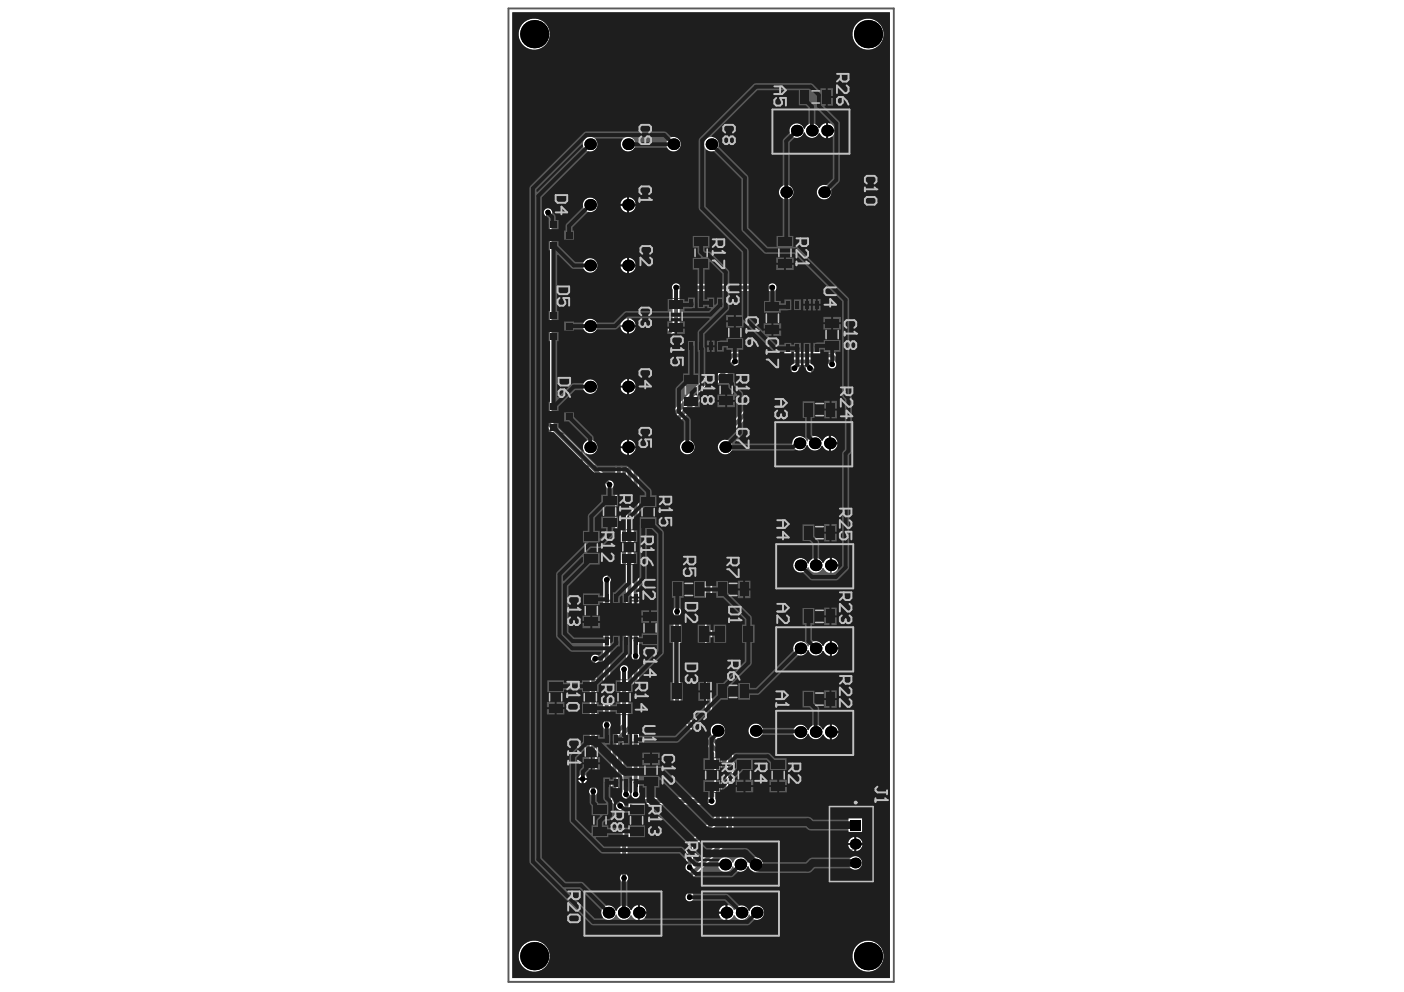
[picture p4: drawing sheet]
<svg xmlns="http://www.w3.org/2000/svg" width="297mm" height="210mm" viewBox="0 0 297 210" stroke-linecap="round" stroke-linejoin="round" font-family="sans-serif">
<g fill="none" stroke="#5a5a5a" stroke-width=".21">
<path d="M168.9 18.7h7.4v3.7h-7.4zM169.9 19.1h5.4v2.8h-5.4zM172.6 19.7v1.6M171.8 20.5h1.6M146.5 49.8h3.7v7.4h-3.7zM146.9 50.8h2.8v5.4h-2.8zM147.5 53.5h1.6M148.3 52.7v1.6M164.2 49.8h3.7v7.4h-3.7zM164.7 50.8h2.8v5.4h-2.8zM165.3 53.5h1.6M166.1 52.7v1.6"/>
<path d="M141.2 63.2h3.7v7.5h-3.7zM141.6 64.2h2.9v5.4h-2.9zM142.2 66.9h1.6M143 66.1v1.6M144.5 78.9h3.6v7.4h-3.6zM144.9 79.9h2.8v5.4h-2.8zM151.8 78.8h3.7v7.4h-3.7zM152.2 79.8h2.8v5.4h-2.8zM153.6 66.6h3.7v7.5h-3.7zM154 67.7h2.9v5.4h-2.9zM154.7 70.4h1.6M155.5 69.6v1.6"/>
<path d="M161.6 63.6h3.7v7.5h-3.7zM162 64.6h2.9v5.5h-2.9zM162.6 67.3h1.6M163.4 66.5v1.6M174.2 67h3.7v7.6h-3.7zM174.6 68.1h2.9v5.4h-2.9zM175.3 70.8h1.6M176.1 70v1.6M145.5 82.6h1.6M146.3 81.8v1.6M152.8 82.5h1.6M153.6 81.7v1.6"/>
<path d="M169.7 84.8h7.4v3.7h-7.4zM170.7 85.3h5.4v2.8h-5.4zM172.6 86.7h1.6M173.4 85.9v1.6M123.3 112.2h3.6v7.4h-3.6zM123.7 113.2h2.8v5.4h-2.8zM124.3 115.9h1.6M125.1 115.1v1.6M127.1 104.6h3.7v7.3h-3.7zM127.6 105.6h2.8v5.3h-2.8zM128.2 108.2h1.6M129 107.4v1.6"/>
<path d="M131.2 112.1h3.7v7.4h-3.7zM131.6 113.1h2.9v5.4h-2.9zM132.2 115.8h1.7M133 115v1.6M135.3 104.7h3.7v7.3h-3.7zM135.7 105.7h2.8v5.3h-2.8zM136.3 108.4h1.6M137.1 107.6v1.6M169.7 110.9h7.4v3.7h-7.4zM170.7 111.3h5.4v2.8h-5.4zM172.6 112.7h1.6M173.4 111.9v1.6"/>
<path d="M123.3 125.4h3.6v7.6h-3.6zM123.7 126.5h2.8v5.4h-2.8zM124.3 129.2h1.6M125.1 128.4v1.6M135.7 129.1h3.7v7.5h-3.7zM136.1 130.1h2.9v5.5h-2.9zM136.7 132.9h1.6M137.5 132.1v1.6M142 122.9h7.4v3.7h-7.4zM143 123.3h5.4v2.8h-5.4zM144.9 124.7h1.6M145.7 123.9v1.6"/>
<path d="M151.4 122.9h7.4v3.7h-7.4zM152.4 123.3h5.4v2.8h-5.4zM154.3 124.7h1.6M155.1 123.9v1.6M169.7 128.6h7.4v3.7h-7.4zM170.7 129h5.4v2.8h-5.4zM172.6 130.4h1.6M173.4 129.6v1.6M115.7 143.8h3.7v7.4h-3.7zM116.2 144.8h2.8v5.4h-2.8zM116.8 147.5h1.6M117.6 146.7v1.6"/>
<path d="M123.1 143.8h3.6v7.4h-3.6zM123.3 155.4h3.6v7.5h-3.6zM123.5 144.8h2.8v5.4h-2.8zM123.7 156.4h2.8v5.4h-2.8zM124.1 147.5h1.6M124.3 159.1h1.6M124.9 146.7v1.6M125.1 158.3v1.6M130.2 143.8h3.7v7.4h-3.7zM130.6 144.8h2.8v5.4h-2.8zM131.2 147.5h1.6M132 146.7v1.6"/>
<path d="M135.9 159.2h3.7v7.6h-3.7zM151.4 144.5h7.4v3.6h-7.4zM152.4 144.9h5.4v2.8h-5.4zM154.3 146.3h1.6M155.1 145.5v1.6M169.7 146.1h7.4v3.7h-7.4zM170.7 146.5h5.4v2.8h-5.4zM172.6 147.9h1.6M173.4 147.1v1.6M125.1 169.9h3.7v7.4h-3.7zM125.5 170.9h2.8v5.4h-2.8zM126.1 173.6h1.6"/>
<path d="M126.9 172.8v1.6M132.8 169.9h3.7v7.4h-3.7zM133.3 170.9h2.8v5.4h-2.8zM133.9 173.6h1.6M134.7 172.8v1.6M136.3 160.3h2.9v5.4h-2.9zM136.9 163h1.6M137.7 162.2v1.6M148.7 160.3h3.7v7.4h-3.7zM149.2 161.3h2.8v5.4h-2.8zM149.8 164h1.6M150.6 163.2v1.6"/>
<path d="M155.7 160.3h3.7v7.4h-3.7zM156.1 161.3h2.8v5.4h-2.8zM156.7 164h1.6M157.5 163.2v1.6M162.8 160.3h3.7v7.4h-3.7zM163.2 161.3h2.8v5.4h-2.8zM163.8 164h1.6M164.6 163.2v1.6M179.3 178.6h1.6M180.1 177.8v1.6"/>
</g>
<path d="M175.3 170.5h9.6v16.2h-9.6z" fill="none" stroke="#5a5a5a" stroke-width=".32"/>
<g fill="#5a5a5a">
<path d="M179.8 178.7l.3-.1-.2 .3 .1 .1h.8v.2l-.9-.1z"/>
<path d="M179.8 179.7h.8l-.1-.2 .1-.1 .2 .4h-1z"/>
</g>
<path d="M175.3 170.5h9.6v16.2h-9.6zM175.5 170.7h9.2v15.8h-9.2z" fill="none" stroke="#5a5a5a" stroke-width=".32"/>
<g fill="none" stroke="#5a5a5a" stroke-width=".41">
<path d="M107.6 1.8h81.5v206h-81.5zM123.1 26.5h11.5v8h-11.5zM123.1 39.3h11.5v8.1h-11.5zM140.7 26.5h11.6v8h-11.6zM164.6 36.7h11.5v8h-11.5zM117.9 46.3h1.7v6.9h-1.7zM123.1 52.2h11.5v8h-11.5zM117.9 65.5h1.7v7h-1.7zM123.1 65h11.5v8h-11.5zM123.1 77.8h11.5v8h-11.5zM145.3 64.8l8-.1v8h-8zM165.7 65.1h8v8h-8v-7.9"/>
<path d="M117.9 84.8h1.7v6.9h-1.7zM123.1 90.6h11.5v8h-11.5zM143.6 90.6h11.6v8h-11.6zM127.3 127.1h8.1v7.9h-8.1v-7.9M143.5 133.1h4.9v2h-4.9zM152.9 133.1h4.9v2h-4.9zM127.3 157.1h8.1v7.9h-8.1v-7.9M143.7 145.3h4.9v2h-4.9zM150.1 150.6h11.6v8h-11.6z"/>
<circle cx="146.3" cy="71.6" r=".29"/>
<circle cx="166.7" cy="72.1" r=".29"/>
<circle cx="128.4" cy="134" r=".29"/>
<circle cx="128.4" cy="164" r=".29"/>
</g>
<g fill="#5a5a5a">
<path d="M152.6 159.5l.2-.1 .9 .9v16.2l-6.7 6.8-.3-.1-.1-3.7 6-6z"/>
<path d="M131.9 156.2l1.6-1.6 .2 .1v12.9l-.1 .2h-.3a.86 .86 0 0 0-1.2-.5l-.2-.2z"/>
<path d="M135.2 97.8l20.4-20.4 .4-.2h10.7l.1 .2-17.6 17.7v59.9l-.2 .1-5-5v-20.2a.9 .9 0 0 0-.8-1.4 .9 .9 0 0 0-.7 1.4v20.8l8.6 8.6v9.2l-.2 .2-15.6 .1-.1-.2 .2-.7-.2-.3v-28.3l.2-.7-.2-.3zM143.8 94.6a1.6 1.6 0 0 0 3.2 0 1.6 1.6 0 0 0-3.2 0z"/>
<path d="M108.4 2.6h79.9v204.4h-79.9zM180.3 7.2a3.3 3.3 0 0 0 6.7 0 3.3 3.3 0 0 0-6.7 0zM109.7 7.2a3.3 3.3 0 0 0 6.6 0 3.3 3.3 0 0 0-6.6 0zM167.3 26.7a1.56 1.56 0 0 0 .6 2.3 1.56 1.56 0 0 0 2.2-1h.2a1.55 1.55 0 0 0 1.4 1.2 1.55 1.55 0 0 0 1.5-1l.3 .1a1.64 1.64 0 0 0 1.3 1v-3.3a1.62 1.62 0 0 0-1.4 1.1h-.2a1.55 1.55 0 0 0-1.5-1 1.55 1.55 0 0 0-1.4 1.2h-.2a1.55 1.55 0 0 0-1.2-1.2 1.55 1.55 0 0 0-1.6 .6zM175.2 26v1.4h1.4a1.64 1.64 0 0 0-1.4-1.4zM175.2 27.8v1.5a1.64 1.64 0 0 0 1.4-1.5zM149 30.5a1.56 1.56 0 0 0 3.1 0 1.56 1.56 0 0 0-3.1 0zM140.9 30.5a1.56 1.56 0 0 0 3.1 0 1.56 1.56 0 0 0-3.1 0zM131.3 30.5a1.56 1.56 0 0 0 3.1 0 1.56 1.56 0 0 0-3.1 0zM123.3 30.5a1.56 1.56 0 0 0 3.1 0 1.56 1.56 0 0 0-3.1 0zM172.8 40.7a1.56 1.56 0 0 0 3.1 0 1.56 1.56 0 0 0-3.1 0zM164.8 40.7a1.56 1.56 0 0 0 3.1 0 1.56 1.56 0 0 0-3.1 0zM133.1 41.7v1.4h1.4a1.64 1.64 0 0 0-1.4-1.4zM131.6 42.4l-.3 .7h1.4v-1.4l-.4 .1zM123.3 43.4a1.56 1.56 0 0 0 3.1 0 1.56 1.56 0 0 0-3.1 0zM133.1 43.6v1.4a1.64 1.64 0 0 0 1.4-1.4zM131.3 43.6a1.64 1.64 0 0 0 1.4 1.4v-1.4zM133.1 54.5v1.5h1.4a1.64 1.64 0 0 0-1.4-1.5zM131.6 55.2l-.3 .8h1.4v-1.5l-.4 .2zM123.3 56.2a1.56 1.56 0 0 0 3.1 0 1.56 1.56 0 0 0-3.1 0zM133.1 56.4v1.4a1.64 1.64 0 0 0 1.4-1.4zM131.3 56.4a1.64 1.64 0 0 0 1.4 1.4v-1.4zM142.3 60.3l-.2 .7 .2 .3v7.3l-12.1 12.1v39.1l-2 2a.9 .9 0 0 0-.6 1.4v29.7a.9 .9 0 0 0 .8 1.4 .9 .9 0 0 0 .7-1.4v-29.7l.1-.3 2.3-2.2 .2-.6v-24.1l.2-.1 .8 .4 .1 .1-.4 .7v42.2l.2 1.4-.2 .1a.89 .89 0 0 0-1.1 .2 .89 .89 0 0 0 0 1.1v11l-1.8 1.8-.2 .6v13.7l.2 .6 .8 .8a.87 .87 0 0 0 1.3 .7l.2 .2v5.8l-.5 .8v7.2a.9 .9 0 0 0 .7 1.4 .9 .9 0 0 0 .8-1.4v-6.9l.5-.8v-7.4l.2-.1 .4 .1h16.2l1 .3v2.4l-5.9 6-.1 4.1a.88 .88 0 0 0 .5 1.4v.2l-.5 .8v3.9a.9 .9 0 0 0 .8 1.5 .9 .9 0 0 0 .7-1.5v-3.6l8.4-8.3 .2-.6v-16.8l-.2-.5-3.1-3.1 .1-.2a1.55 1.55 0 0 0 1.3-2.2 1.55 1.55 0 0 0-2.5-.5l-.1-.1v-57.7l1-1.1 .2 .1a1.56 1.56 0 0 0 1.6 1.5 1.56 1.56 0 0 0 1.5-1.6 1.56 1.56 0 0 0-1.5-1.5v-.2l14.1-14.2a.92 .92 0 0 0 1.1-.1 .92 .92 0 0 0 .2-1.2v-.2h1.6l.1 .2a1.01 1.01 0 0 0 .8 1.5l.5 .2h4.7a2.06 2.06 0 0 0 1.3-3.1l-1.4-1.3-.5-.3-21.4 .1-19.9 20-.2-.1a1.64 1.64 0 0 0-1.4-1.4v1.6h-.4v-1.6l-.8 .3h-.2v-10.1l.2-.1 .8 .3v-1.6h.2v-.2h1.6a1.63 1.63 0 0 0-1.4-1.4l-.1-.2 10.7-10.8 .1-7.6h19.1a.9 .9 0 0 0 1.4-.8 .9 .9 0 0 0-1.4-.7h-19.4a.91 .91 0 0 0-1.2 .2zM133.1 67.4v1.4h1.4a1.64 1.64 0 0 0-1.4-1.4zM131.6 68l-.3 .8h1.4v-1.4l-.4 .1zM123.3 69a1.56 1.56 0 0 0 3.1 0 1.56 1.56 0 0 0-3.1 0zM133.1 69.2v1.4a1.64 1.64 0 0 0 1.4-1.4zM131.3 69.2a1.64 1.64 0 0 0 1.4 1.4v-1.4zM123.3 81.8a1.56 1.56 0 0 0 3.1 0 1.56 1.56 0 0 0-3.1 0zM133.1 82v1.4a1.64 1.64 0 0 0 1.4-1.4zM167.9 92.9a1.56 1.56 0 0 0 .6 2.3 1.56 1.56 0 0 0 2.2-1h.2a1.55 1.55 0 0 0 1.4 1.2 1.55 1.55 0 0 0 1.5-1h.3a1.64 1.64 0 0 0 1.3 1v-3.2a1.62 1.62 0 0 0-1.4 1.1h-.2a1.55 1.55 0 0 0-1.5-1.1 1.55 1.55 0 0 0-1.4 1.2h-.2a1.55 1.55 0 0 0-1.2-1.1 1.55 1.55 0 0 0-1.6 .6zM175.8 92.2v1.4h1.4a1.64 1.64 0 0 0-1.4-1.4zM175.8 94v1.4a1.64 1.64 0 0 0 1.4-1.4zM123.3 94.6a1.56 1.56 0 0 0 3.1 0 1.56 1.56 0 0 0-3.1 0zM115.2 44.4l-.2 .7 .2 .3v44.4l12.9 12.9a.9 .9 0 0 0 1.5 .5 .9 .9 0 0 0-.5-1.5l-12.4-12.5v-43.8a.9 .9 0 0 0-.3-1.2 .9 .9 0 0 0-1.2 .2zM168.1 118.7a1.56 1.56 0 0 0 .6 2.3 1.56 1.56 0 0 0 2.2-1h.2a1.55 1.55 0 0 0 1.4 1.2 1.55 1.55 0 0 0 1.5-1l.3 .1a1.64 1.64 0 0 0 1.3 1v-3.3a1.62 1.62 0 0 0-1.4 1.1h-.2a1.55 1.55 0 0 0-1.5-1 1.55 1.55 0 0 0-1.4 1.1h-.2a1.55 1.55 0 0 0-1.2-1.1 1.55 1.55 0 0 0-1.6 .6zM176 118v1.4h1.4a1.64 1.64 0 0 0-1.4-1.4zM176 119.8v1.5a1.64 1.64 0 0 0 1.4-1.5zM168.1 136.2a1.56 1.56 0 0 0 .6 2.4 1.56 1.56 0 0 0 2.2-1h.2a1.55 1.55 0 0 0 1.4 1.2 1.55 1.55 0 0 0 1.5-1.1l.3 .1a1.64 1.64 0 0 0 1.3 1v-3.2a1.62 1.62 0 0 0-1.4 1.1h-.2a1.55 1.55 0 0 0-1.5-1.1 1.55 1.55 0 0 0-1.4 1.2h-.2a1.55 1.55 0 0 0-1.2-1.1 1.55 1.55 0 0 0-1.6 .5zM176 135.6v1.4h1.4a1.64 1.64 0 0 0-1.4-1.4zM176 137.4v1.4a1.64 1.64 0 0 0 1.4-1.4zM168.1 153.9a1.56 1.56 0 0 0 .6 2.4 1.56 1.56 0 0 0 2.2-1h.2a1.55 1.55 0 0 0 1.4 1.1 1.55 1.55 0 0 0 1.5-1l.3 .1a1.64 1.64 0 0 0 1.3 1v-3.2a1.62 1.62 0 0 0-1.4 1h-.2a1.55 1.55 0 0 0-1.5-1 1.55 1.55 0 0 0-1.4 1.2h-.2a1.55 1.55 0 0 0-1.2-1.2 1.55 1.55 0 0 0-1.6 .6zM176 153.3v1.4h1.4a1.64 1.64 0 0 0-1.4-1.4zM158.3 154.6a1.56 1.56 0 0 0 3.1 0 1.56 1.56 0 0 0-3.1 0zM176 155.1v1.4a1.64 1.64 0 0 0 1.4-1.4zM123.5 163.9v.7h.7l-.4-.6zM122.4 164.3l-.1 .3h.8v-.7zM123.5 165v.8l.3-.2 .4-.6zM122.3 165l.1 .4 .7 .4v-.8zM125.2 138.9l-.4 1v27.1a.9 .9 0 0 0 .7 1.4 .9 .9 0 0 0 .8-1.4v-26.8a.9 .9 0 0 0 .3-1.4 .9 .9 0 0 0-1.4 .1zM179.5 173.1v2.9h2.9v-2.9zM181.1 177.1v1.3h1.4a1.54 1.54 0 0 0-1.4-1.3zM179.7 177.7l-.3 .7h1.3v-1.3zM181.1 178.8v1.3a1.54 1.54 0 0 0 1.4-1.3zM179.4 178.8a1.54 1.54 0 0 0 1.3 1.3v-1.3zM152.2 182a1.56 1.56 0 0 0 .5 2.3 1.56 1.56 0 0 0 2.2-1h.2a1.55 1.55 0 0 0 1.5 1.2 1.55 1.55 0 0 0 1.5-1.2h.2a1.56 1.56 0 0 0 2.4 .9 1.56 1.56 0 0 0 0-2.5 1.56 1.56 0 0 0-2.4 .8h-.2a1.55 1.55 0 0 0-1.5-1.1 1.55 1.55 0 0 0-1.5 1.1h-.2a1.55 1.55 0 0 0-1.2-1.1 1.55 1.55 0 0 0-1.5 .6zM179.5 182.6a1.46 1.46 0 0 0 2.9 0 1.46 1.46 0 0 0-2.9 0zM127.5 192.2a1.56 1.56 0 0 0 .6 2.3 1.56 1.56 0 0 0 2.1-1h.3a1.55 1.55 0 0 0 1.4 1.2 1.55 1.55 0 0 0 1.5-1h.2a1.64 1.64 0 0 0 1.4 1l-.1-3.2a1.62 1.62 0 0 0-1.3 1.1h-.2a1.55 1.55 0 0 0-1.5-1 1.55 1.55 0 0 0-1.4 1.1h-.3a1.55 1.55 0 0 0-1.1-1.1 1.55 1.55 0 0 0-1.6 .6zM152.4 192.1l-.3 .8h1.4v-1.4l-.4 .1zM135.4 191.5v1.4h1.4a1.64 1.64 0 0 0-1.4-1.4zM153.9 191.5v3.2a1.62 1.62 0 0 0 1.3-1h.2a1.55 1.55 0 0 0 1.6 1 1.55 1.55 0 0 0 1.4-1.2h.2a1.56 1.56 0 0 0 2.4 .9 1.56 1.56 0 0 0 0-2.6 1.56 1.56 0 0 0-2.4 .9h-.2a1.55 1.55 0 0 0-1.4-1.1 1.55 1.55 0 0 0-1.6 1l-.2-.1a1.64 1.64 0 0 0-1.3-1zM152.1 193.3a1.64 1.64 0 0 0 1.4 1.4v-1.4zM135.4 193.3v1.4a1.64 1.64 0 0 0 1.4-1.4zM180.3 202.3a3.3 3.3 0 0 0 6.7 0 3.3 3.3 0 0 0-6.7 0zM109.7 202.3a3.3 3.3 0 0 0 6.6 0 3.3 3.3 0 0 0-6.6 0z"/>
</g>
<path d="M115.9 44.9v44.6l13.1 13M163.4 60.8h-20.4v8.1l-12.1 12.1v39.1l-2.5 2.6v30.7M168.1 77.9l-.8 .1-17.4 17.4v60.1l4.5 4.5v16.8l-8.5 8.6v4.5M171.4 77.9l.5 .5h4.7l.7-.8v-1l-1.3-1.4h-21.1l-21.7 21.9v42.2l.1 .1v14.4l-2.2 2.1v12.7l1.4 1.4v7.6l-.5 .5v7.7M176.1 77.1l-.7-.6h-19.9l-21 21v70.6M125.9 139.4l-.4 .5v27.6M143.2 129.4v21l8.7 8.6v14.2l-6 6v4.3M132 141.6v11.8l-2 2.1v13.7l1.2 1.3M132.4 168.1l1.5 1.4h16.7" fill="none" stroke="#5a5a5a" stroke-width=".82"/>
<g fill="#000">
<circle cx="113" cy="7.2" r="2.97"/>
<circle cx="183.6" cy="7.2" r="2.97"/>
<circle cx="124.9" cy="30.5" r="1.22"/>
<circle cx="132.9" cy="30.5" r="1.22"/>
<circle cx="142.5" cy="30.5" r="1.22"/>
<circle cx="150.5" cy="30.5" r="1.22"/>
<circle cx="168.6" cy="27.6" r="1.22"/>
<circle cx="171.8" cy="27.6" r="1.22"/>
<circle cx="175" cy="27.6" r="1.22"/>
<circle cx="115.9" cy="44.9" r=".56"/>
<circle cx="124.9" cy="43.3" r="1.22"/>
<circle cx="124.9" cy="56.2" r="1.22"/>
<circle cx="132.9" cy="43.3" r="1.22"/>
<circle cx="132.9" cy="56.2" r="1.22"/>
<circle cx="166.3" cy="40.7" r="1.22"/>
<circle cx="174.4" cy="40.7" r="1.22"/>
<circle cx="124.9" cy="69" r="1.22"/>
<circle cx="132.9" cy="69" r="1.22"/>
<circle cx="143" cy="60.8" r=".56"/>
<circle cx="155.5" cy="76.5" r=".56"/>
<circle cx="163.4" cy="60.8" r=".56"/>
<circle cx="168.1" cy="77.9" r=".56"/>
<circle cx="171.4" cy="77.9" r=".56"/>
<circle cx="176.1" cy="77.1" r=".56"/>
<circle cx="124.9" cy="81.8" r="1.22"/>
<circle cx="124.9" cy="94.6" r="1.22"/>
<circle cx="132.9" cy="81.8" r="1.22"/>
<circle cx="132.9" cy="94.6" r="1.22"/>
<circle cx="145.4" cy="94.6" r="1.22"/>
<circle cx="153.4" cy="94.6" r="1.22"/>
<circle cx="169.2" cy="93.8" r="1.22"/>
<circle cx="172.4" cy="93.8" r="1.22"/>
<circle cx="175.6" cy="93.8" r="1.22"/>
<circle cx="129" cy="102.5" r=".56"/>
<circle cx="169.4" cy="119.6" r="1.22"/>
<circle cx="172.6" cy="119.6" r="1.22"/>
<circle cx="175.8" cy="119.6" r="1.22"/>
<circle cx="125.9" cy="139.4" r=".56"/>
<circle cx="128.4" cy="122.7" r=".56"/>
<circle cx="134.5" cy="138.8" r=".56"/>
<circle cx="143.2" cy="129.4" r=".56"/>
<circle cx="169.4" cy="137.2" r="1.22"/>
<circle cx="172.6" cy="137.2" r="1.22"/>
<circle cx="175.8" cy="137.2" r="1.22"/>
<circle cx="128.4" cy="153.4" r=".56"/>
<circle cx="132" cy="141.6" r=".56"/>
<circle cx="151.9" cy="154.6" r="1.22"/>
<circle cx="159.9" cy="154.6" r="1.22"/>
<circle cx="169.4" cy="154.9" r="1.22"/>
<circle cx="172.6" cy="154.9" r="1.22"/>
<circle cx="175.8" cy="154.9" r="1.22"/>
<circle cx="123.3" cy="164.8" r=".56"/>
<circle cx="125.5" cy="167.5" r=".56"/>
<circle cx="131.2" cy="170.5" r=".56"/>
<circle cx="132.4" cy="168.1" r=".56"/>
<circle cx="134.5" cy="168.1" r=".56"/>
<circle cx="150.6" cy="169.5" r=".56"/>
<circle cx="180.9" cy="178.6" r="1.12"/>
<circle cx="128.7" cy="193.1" r="1.22"/>
<circle cx="132" cy="193.1" r="1.22"/>
<circle cx="132" cy="185.8" r=".56"/>
<circle cx="135.2" cy="193.1" r="1.22"/>
<circle cx="145.9" cy="189.9" r=".56"/>
<circle cx="145.9" cy="183.5" r=".56"/>
<circle cx="153.4" cy="182.9" r="1.22"/>
<circle cx="153.7" cy="193.1" r="1.22"/>
<circle cx="156.6" cy="182.9" r="1.22"/>
<circle cx="156.9" cy="193.1" r="1.22"/>
<circle cx="159.8" cy="182.9" r="1.22"/>
<circle cx="160.1" cy="193.1" r="1.22"/>
<circle cx="180.9" cy="182.6" r="1.12"/>
<circle cx="113" cy="202.3" r="2.97"/>
<circle cx="183.6" cy="202.3" r="2.97"/>
</g>
<path d="M179.8 173.5h2.3v2.2h-2.3z" fill-rule="evenodd" fill="#000"/>
<g fill="#1e1e1e">
<path d="M150.5 28.8l9.7-9.7h8.8v3.2h1.5l.5 .6v3.4l-.5 .4-.2 .6h-.2a1.55 1.55 0 0 0-1.9-1.2 1.55 1.55 0 0 0-1.1 2l-1.3 1.2-.2 .6v9.4a1.53 1.53 0 0 0 0 2.7v7.9h-1.3v2.3h-1.9l-4-4-.1-10.9-6.3-6.4a1.53 1.53 0 0 0-1.4-1.9z"/>
<path d="M150.1 55.5l.2-.1 2.5 2.5v5h-1.1v1.3l-.4 .3-.2-.1v-1.5h-1.5v.4h-.5v-6.2h1z"/>
<path d="M119.8 188.1h2.8l4.7 4.6a1.47 1.47 0 0 0 .3 1.4l-.1 .2h-1.7l-6-6z"/>
<path d="M113.5 40.2l9.6-9.7 .2 .1 .1 .3-9.7 9.7-.2-.1z"/>
<path d="M119.1 121.8l4-4 .2 .1v1l-4 4h-.2z"/>
<path d="M122 160.4l2.4-2.4h.8l6.5 6.3v3.3a.9 .9 0 0 0 .7 1.4 .9 .9 0 0 0 .8-1.4v-3.1h.2h.3v3.1a.9 .9 0 0 0 .8 1.4 .9 .9 0 0 0 .7-1.4v-1.3h.8v.3h.5v2.6l.3 .8 11.4 11.4 .8 .3h3.2l.1 .2-.2 .3h-4.7l-2.8-2.9-.6-.2h-16.2l-1.8-1.8 .1-.2h2.6v-.5h4.2v.5h3.5v-2.5h-3.5v.5h-4.2v-.5h-1v-.5l.4-.5a1.51 1.51 0 0 0 1.8-1.1v-2.9l-.3-.5-.5-.5v-2.2h.6v.4h1.4v-2.3h-1.4v.4h-.6v-.4h-1.5v4.4l.1 .3 .5 .6-.1 .2h-1.5l-.3-.5v-1.5a.9 .9 0 0 0-.8-1.4 .9 .9 0 0 0-.7 1.4v1.8l.3 .7 .1 2h1.7v.2a1.67 1.67 0 0 0-.7 1.9h-1v1.6l-.2 .1-3-3zM125.3 160.2v1.1h1.7v-1.1zM123.2 160.2v1.1h1.7v-1.1zM125.3 161.7v1.2h1.7v-1.2zM123.2 161.7v.6a1.55 1.55 0 0 0-.6 1.8l-.3 .5h1.9l-.1-1 .8-.7v-1.2zM123.5 165v.8l.3-.2 .4-.6zM122.3 165l.1 .4 .7 .4v-.8zM130.5 170a.89 .89 0 0 0 .6 1.4l.6 .5 1.2 .1v.5h3.5v-2.5h-3.5v.5a1.19 1.19 0 0 1-1.2-.7 .91 .91 0 0 0-1.2 .2z"/>
<path d="M108.4 2.6h79.9v204.4h-79.9zM180.3 7.2a3.3 3.3 0 0 0 6.7 0 3.3 3.3 0 0 0-6.7 0zM109.7 7.2a3.3 3.3 0 0 0 6.6 0 3.3 3.3 0 0 0-6.6 0zM175.1 18.7v1.6h1.1v-1.6zM175.1 20.7v1.7h1.1v-1.7zM148 29.2l-.2 .5 .1 14.6 9 9.1v13.3h-1.2v2.6h1.6v-.9l.2-.1 6.2 6.1h2.2v.4h1.5v-.4h.6v2.5a.97 .97 0 0 0-.8 .9 .97 .97 0 0 0 .7 1 .89 .89 0 0 0 1.1-.8l.5-.8v-4.6h-1.5v.3h-.6v-.3h-1.5v.3h-1.6l-1.7-1.7 .1-.1h.5v-1.2l-1.8 .1-3-2.9-.1-14.3-9-9.1v-11.9h.3a1.5 1.5 0 0 0 1.3 .2l6 5.9v10.6l.2 .5 4.7 4.7h6.3l10.1 10.1v19.9v.3l.5 .6v10.5l-.5 .6v.3v23.7l-.8 .8-.2-.1 .2-.6h-1.6v-.2h-.2v-1.6a1.62 1.62 0 0 0-1.4 1.1h-.2l-.7-.8v-3.5l-.2-.6-.8-.8v-2.5h-2.5v3.6h1.4l.6 .6v3.2l-.5 .4-.2 .5h-.2a1.55 1.55 0 0 0-1.9-1.1 1.55 1.55 0 0 0-1.1 1.9 1.55 1.55 0 0 0 1.9 1.1l1.7 1.7h5.4l.5-.2 2-2 .3-.6v-23.7l.5-.6v-.3v-11.1v-.3l-.5-.6v-19.9l-.3-.6-10.5-10.4-.5-.3h-.6v-2.3h-.7v-7.9a1.53 1.53 0 0 0 0-2.7v-9.1l1-1.1a1.52 1.52 0 0 0 2-1.1h.2a1.55 1.55 0 0 0 1.4 1.2 1.55 1.55 0 0 0 1.5-1l.3 .1a1.64 1.64 0 0 0 1.3 1v-3.3a1.62 1.62 0 0 0-1.4 1.1h-.2l-.7-.8v-3.3h.2l3 2.9-.1 .2-.4-.1v3.3l.8-.4 .2 .1v8.8l-1.4 1.4a1.55 1.55 0 0 0-2 1.3 1.55 1.55 0 0 0 1.7 1.7 1.55 1.55 0 0 0 1.3-2l1.7-1.6 .2-.5v-12l-.2-.5-3.1-3 .1-.2h.2v-3.7h-1.1v.4l-.2 .1-1.4-1.4-.5-.2-11.8 .1zM112.2 39.3l-.2 .5 .1 142.8 13.1 13.2h32.9l.6-.2 1-1a1.55 1.55 0 0 0 1.9-1.1 1.55 1.55 0 0 0-1.1-1.9 1.55 1.55 0 0 0-1.9 1.1h-.2a1.52 1.52 0 0 0-1.9-1.1l-2.6-2.4-7.5-.1a.9 .9 0 0 0-1.4 .8 .9 .9 0 0 0 1.4 .7h6.9l.7 .7-.1 .2v1.6h-.2v.2h-1.6l.3 .8-.1 .2h-15.8l-.1-.2 .4-.8h-1.6v-.2h-.2l-.1-1.6a1.62 1.62 0 0 0-1.3 1.1h-.2l-.7-.8v-5.5a.9 .9 0 0 0-.6-1.4 .9 .9 0 0 0-.9 1.3v5.5l-.5 .5-.2 .5h-.3a1.52 1.52 0 0 0-1.9-1.1l-5.1-5h-3.5l-5.1-5.1v-139.7l9.8-9.8a1.54 1.54 0 0 0 1.8-.6 1.54 1.54 0 0 0-.2-1.9l.1-.2h5.5l.1 .2a1.55 1.55 0 0 0 .3 2.3 1.55 1.55 0 0 0 2.2-.5h6.9a1.55 1.55 0 0 0 2 .6 1.55 1.55 0 0 0 .9-1.9 1.55 1.55 0 0 0-1.9-1l-1-1-.6-.2-16.7 .1zM133.1 41.7v1.4h1.4a1.64 1.64 0 0 0-1.4-1.4zM131.6 42.4l-.3 .7h1.4v-1.4l-.4 .1zM123.6 42.4a1.49 1.49 0 0 0-.2 1.4l-3.7 3.7-.1 1.3h-.3v1.9h2.1v-1.9h-.3v-.7l3.3-3.3a1.56 1.56 0 0 0 1.9-2 1.56 1.56 0 0 0-2.7-.4zM133.1 43.6v1.4a1.64 1.64 0 0 0 1.4-1.4zM131.3 43.6a1.64 1.64 0 0 0 1.4 1.4v-1.4zM115.2 44.4a.88 .88 0 0 0 .4 1.4l.5 .4v2.3h2.1v-1.9h-.6a1.68 1.68 0 0 0-.8-1.8 .91 .91 0 0 0-.7-.7 .91 .91 0 0 0-.9 .3zM166.3 54.5v1.1h1.6v-1.1zM164.2 54.5v1.1h1.7v-1.1zM133.1 54.5v1.5h1.4a1.64 1.64 0 0 0-1.4-1.5zM131.6 55.2l-.3 .8h1.4v-1.5l-.4 .2zM166.3 56v1.1h1.6v-1.1zM164.2 56v1.1h1.7v-1.1zM116.1 51v2h.3v12.8h-.3v1.9h2.1v-1.9h-.3v-11.8l.2-.1 3 3h2.4a1.56 1.56 0 0 0 2.4 .5 1.56 1.56 0 0 0 0-2.4 1.56 1.56 0 0 0-2.4 .4h-1.8l-3.5-3.5v-.9zM133.1 56.4v1.4a1.64 1.64 0 0 0 1.4-1.4zM131.3 56.4a1.64 1.64 0 0 0 1.4 1.4v-1.4zM173 63.3v1h.6v-1zM172 63.3v1h.6v-1zM171 63.3v1h.6v-1zM169.9 63.3v1h.7v-1zM168 63.4v2.2h1.5v-2.2zM173 64.7v1h.6v-1zM172 64.7v1h.6v-1zM171 64.7v1h.6v-1zM169.9 64.7v1h.7v-1zM119.3 68v2h2.1v-.3h2.1a1.54 1.54 0 0 0 2.7 0h3.9l.5-.2 .5-.4 .2 .1a1.64 1.64 0 0 0 1.4 1.4v-1.6h.2v-.2h1.6a1.6 1.6 0 0 0-.9-1.3l.1-.2h16.4v.2l-2.5 2.6 .1 8.9h-.7v-6.9h-1.4l-.1 6.9h-1v1.5l-1.5 1.6-.1 5 .2 .6 1.6 1.5v4a1.55 1.55 0 0 0-.5 2.4 1.55 1.55 0 0 0 2.4 0 1.55 1.55 0 0 0-.4-2.4l-.1-4.6-1.7-1.8v-.5l.1-.1h3.6v-2.5h-.9l-.1-.2 .5-.4a2.44 2.44 0 0 0 1.6-1.3v-8l-.1-.4v-2.7l5.1-5.2 .1-7.9-.2-.5-3.7-3.7-.5-.2h-.6l-.2-.2v-.6h1v-2.5h-3.5v2.5h1a1.65 1.65 0 0 0 .7 2l-.1 .2h-1.6v2.5h1v8.1h1.5v-.4h.5v.4h.8v.2l-.4 .4h-5.2v-.5l2.2-.1v-2.3h-1.4v.9h-.8v-.5h-1v-2a.9 .9 0 0 0-.8-1.4 .9 .9 0 0 0-.7 1.4v2h-1v2.5h-8.8l-.5 .2-2.2 2.2h-3.6a1.54 1.54 0 0 0-2.7 0h-2.1v-.2zM162.7 60.3l-.2 .7 .2 .3v2.4h-1.1v2.5h3.6v-.5l2.2-.1v-2.2h-1.5v.8h-.7v-.5h-1v-2.4a.9 .9 0 0 0-.3-1.2 .9 .9 0 0 0-1.2 .2zM153.6 66.7v1.1h1.7v-1.1zM176.3 67.1v1.1h1.6v-1.1zM174.2 67.1v1.1h1.6v-1.1zM143.2 68v1.1h1.7v-1.1zM141.2 68v1.1h1.6v-1.1zM153.6 68.2v1.1h1.7v-1.1zM163.6 68.4v1.1h1.7v-1.1zM161.6 68.4v1.1h1.6v-1.1zM176.3 68.6v1.1h1.6v-1.1zM174.2 68.6v1.1h1.6v-1.1zM133.1 69.2v1.4a1.64 1.64 0 0 0 1.4-1.4zM143.2 69.5v1.2h1.7v-1.2zM141.2 69.5v1.2h1.6v-1.2zM163.6 69.9v1.2h1.7v-1.2zM150.6 72.1v1h.6v-1zM149.6 72.1v1h.6v-1zM150.6 73.5v1h.6v-1zM149.6 73.5v1h.6v-1zM151.7 72.1v2.3h1.4v-.9h.6v.5h1v2a.9 .9 0 0 0 .8 1.4 .9 .9 0 0 0 .7-1.4v-2h1v-2.5h-3.5v.5zM172.1 72.6v2.2h1.4v-.9h.8v.5h1v2.2a.9 .9 0 0 0 .8 1.4 .9 .9 0 0 0 .7-1.4v-2.2h1v-2.5h-3.5v.5zM170 72.6v4.6l.5 .8a.89 .89 0 0 0 1.4 .6 .89 .89 0 0 0-.2-1.5l-.2-.2v-4.3zM133.1 80.2v1.4h1.4a1.64 1.64 0 0 0-1.4-1.4zM131.6 80.8l-.3 .8h1.4v-1.4l-.4 .1zM116.1 70.3v1.9h.3v12.8h-.3v2h2.1v-.9l3.5-3.5h1.8a1.56 1.56 0 0 0 2.4 .4 1.56 1.56 0 0 0 0-2.4 1.56 1.56 0 0 0-2.4 .5h-2.4l-3 3-.2-.1v-11.8h.3v-1.9zM133.1 82v1.4a1.64 1.64 0 0 0 1.4-1.4zM131.3 82a1.64 1.64 0 0 0 1.4 1.4v-1.4zM151.8 83.5v1.1h1.6v-1.1zM153.8 85v1.2h1.7v-1.2zM151.8 85v1.2h1.6v-1.2zM175.9 84.8v1.7h1.2v-1.7zM174.4 84.8v1.7h1.1v-1.7zM175.9 86.9v1.6h1.2v-1.6zM174.4 86.9v1.6h1.1v-1.6zM151.9 78.9v2.5h2.2l.2 .9 1 1-.1 .2h-1.4v1.1h1.7v-.7h.2v7.3l-1.8 1.9a1.55 1.55 0 0 0-1.9 1 1.55 1.55 0 0 0 .8 1.9 1.55 1.55 0 0 0 2-.7h13l.6-.2a1.53 1.53 0 0 0 2.3-.9h.2a1.55 1.55 0 0 0 1.4 1.2 1.55 1.55 0 0 0 1.5-1h.3a1.64 1.64 0 0 0 1.3 1v-3.2a1.62 1.62 0 0 0-1.4 1.1l-.2-.1a1.54 1.54 0 0 0-1.7-.9l-.3-.3v-3.6h.5v-3.5h-2.5v3.5h.5l.1 4.1-.2 .1a1.62 1.62 0 0 0-1.8-.2 1.62 1.62 0 0 0-.9 1.5h-12l-.1-.2 1.6-1.6 .2-.6v-8.4l-1.6-1.7-.2-.8v-1.7zM175.8 92.2v1.4h1.4a1.64 1.64 0 0 0-1.4-1.4zM133.1 93v1.4h1.4a1.64 1.64 0 0 0-1.4-1.4zM131.9 93.3l-.5 .7-.1 .4h1.4v-1.4zM175.8 94v1.4a1.64 1.64 0 0 0 1.4-1.4zM116.1 89.5v1.9h1l8.4 8.4 .5 .2h6.1l4.3 4.3v.5h-1v1.4l-3 3.1-.1 2.9h-1v2.5h3.5v-2.5h-1v-2.3l2.6-2.6h2.5v-2.5h-1v-.8l-.2-.6-5-4.8-6.3-.1-2.5-2.4 .2-.1a1.55 1.55 0 0 0 2.1-.6 1.55 1.55 0 0 0-.6-2.1v-.6l-.2-.5-3.8-3.9-.2-1h-2.1v1.9h1l3.8 3.8v.3a1.52 1.52 0 0 0-.6 2.1l-.1 .2-5.2-5.2v-.9zM133.1 94.8v1.5a1.64 1.64 0 0 0 1.4-1.5zM131.3 94.8a1.64 1.64 0 0 0 1.4 1.5v-1.5zM175.9 110.9v1.6h1.1v-1.6zM174.4 110.9v1.6h1.1v-1.6zM175.9 112.9v1.7h1.1v-1.7zM174.4 112.9v1.7h1.1v-1.7zM176 118v1.4h1.4a1.64 1.64 0 0 0-1.4-1.4zM146.8 123v3.5h2.5v-1h2.2v1h1.5l4.6 4.6v1.1h-.6v3.8h.6v3.9l-4.6 4.6h-1.5v2.5l-.8 .8-.1-.1v-1.2h-1.2v1.8h.6v.2l-7.2 7.2h-7.6v-.4h-1.5v2.3h1.5v-.4h8l.5-.2 8.9-8.9h1.4v-2.5l5-5.1 .1-4.5h.6v-3.8h-.6v-1.4l-.2-.6-4.9-4.8v-2.4h-2.5v1h-2.2v-1zM157.6 122.9v1.6h1.2v-1.6zM156.1 122.9v1.6h1.1v-1.6zM123.3 125.6v2.4h3.6v-.5l2.2 .1v-4.4a.9 .9 0 0 0-.7-1.4 .9 .9 0 0 0-.8 1.4v2.9h-.7v-.5zM157.6 124.9v1.7h1.2v-1.7zM156.1 124.9v1.7h1.1v-1.7zM134.7 126.7v1h.6v-1zM133.7 126.7v1h.6v-1zM175.9 128.6v1.6h1.1v-1.6zM174.4 128.6v1.6h1.1v-1.6zM135.7 129.1v1.2h1.6v-1.2zM142.2 123v3.5h.3v2.3a.89 .89 0 0 0 .6 1.5 .89 .89 0 0 0 .9-1.3v-2.5h.7v-3.5zM125.3 130.3v1.1h1.7v-1.1zM123.2 130.3v1.1h1.7v-1.1zM135.7 130.7v1.1h1.6v-1.1zM175.9 130.6v1.7h1.1v-1.7zM174.4 130.6v1.7h1.1v-1.7zM125.3 131.8v1.1h1.7v-1.1zM123.2 131.8v1.1h1.7v-1.1zM147.6 132.2v3.8h2.7v-1.2h.7v1.2h2.6v-3.8h-2.6v1.1h-.7v-1.1zM135.4 109.4l-.1 12.7-1.3 1.3h-.2v-4.1h1v-2.5h-3.5v2.5h1v3.8l-2.2 2.2h-.4v2.3h1.4v-1.2l.4-.4 .2 .1v1.5h1.5v-1.2l.3-.3 .2 .1h1.6v-1h-.7l-.1-.1 2.3-2.4v-10.8h1l1.2 1.2v16h-1.3v2.7h1.3v2.2h-3.2v.7h-.6v-.2h-1.5v3.8a.9 .9 0 0 0 .8 1.4 .9 .9 0 0 0 .7-1.4v-2.1h.6v.3h3.2v1.2l-6 6-.2-.1v-1.5a.9 .9 0 0 0-.8-1.4 .9 .9 0 0 0-.7 1.4v1.8h-1v2.5h3.5v-1.4l6.4-6.5 .3-.5v-25.3l-.3-.5-1.3-1.3v-1.5zM169.8 128.7v3.5h.5v3.5l-.2 .2a1.54 1.54 0 0 0-1.7 .1 1.54 1.54 0 0 0-.5 1.6l-8 8h-1.2v-1.1h-2.5v3.6h2.5v-1.1h1.5l.6-.2 8.1-8.1a1.52 1.52 0 0 0 2-1.1h.2a1.55 1.55 0 0 0 1.4 1.2 1.55 1.55 0 0 0 1.5-1.1l.3 .1a1.64 1.64 0 0 0 1.3 1v-3.2a1.62 1.62 0 0 0-1.4 1.1l-.2-.1a1.54 1.54 0 0 0-1.9-.9l-.3-.3v-3.2h.5v-3.5zM176 135.6v1.4h1.4a1.64 1.64 0 0 0-1.4-1.4zM128.2 102l-.1 .7 .1 .3v1.7h-1v1.4l-2.8 2.9v3.3h-1.1v2.5h.5l.1 .2-6.1 6-.2 .5 .1 13.3 3.1 3.1h6.4l.1 .2-.5 .5h-.5a.89 .89 0 0 0-1.3 .9 .89 .89 0 0 0 1.5 .6h.6l.5-.3 3.1-3h.4v-2.3h-1.4v1.2l-.4 .4-.2-.1v-1.5h-1.5v.4h-6.1l-1.2-1.2v-9.6l4.6-4.6h2v-2.5h-2.6l-.1-.2 .8-.8h1.8l.6-.3 2.3-2.3v-1.6h1v-2.5h-3.5v2.5h1v1l-1.1 1.2-.2-.1v-1.6h-1.1v-2.7l2.5-2.4h2.4v-2.5h-1v-1.7a.9 .9 0 0 0-.2-1.2 .9 .9 0 0 0-1.3 .2zM176 137.4v1.4a1.64 1.64 0 0 0 1.4-1.4zM115.8 143.9v2.5h3.5v-.5h3.8v.5h3.6v-1.4l6.4-6.5 .1-4h-1.5v3.4l-6.1 6h-2.5v.5h-3.8v-.5zM149.4 144.3v1.8h1.2v-1.8zM147.7 144.3v1.8h1.2v-1.8zM175.9 146.1v1.6h1.1v-1.6zM174.4 146.1v1.6h1.1v-1.6zM141.6 132.2v3.8h.7v8.4h-.5v3.8h2.7v-3.8h-.7v-8.4h.5v-3.8zM147.7 146.5v1.8h1.2v-1.8zM123.1 148.6v2.5h3.6v-.5h3.6v.5h1v4.1l-.2 .1h-1.4v2.3h1.4v-.4h.6v.4h1.5v-2.3h-.4v-4.2h1v-2.5h-3.5v.5h-3.6v-.5zM117.8 148.5v1.1h1.6v-1.1zM115.7 148.5v1.1h1.7v-1.1zM175.9 148.1v1.7h1.1v-1.7zM174.4 148.1v1.7h1.1v-1.7zM117.8 150v1.2h1.6v-1.2zM115.7 150v1.2h1.7v-1.2zM158.9 153.4a1.56 1.56 0 0 0-.1 2.4 1.56 1.56 0 0 0 2.4-.3h6.7a1.55 1.55 0 0 0 1.6 .9 1.55 1.55 0 0 0 1.4-1.1h.2a1.55 1.55 0 0 0 1.4 1.1 1.55 1.55 0 0 0 1.5-1l.3 .1a1.64 1.64 0 0 0 1.3 1v-3.2a1.62 1.62 0 0 0-1.4 1h-.2l-.7-.8v-3.5l-.2-.6-.8-.8v-2.4h-2.5v3.5h1.4l.6 .6v3.2l-.5 .4-.2 .6h-.2a1.54 1.54 0 0 0-1.3-1.2 1.54 1.54 0 0 0-1.5 .7h-6.8a1.56 1.56 0 0 0-2.4-.6zM176 153.3v1.4h1.4a1.64 1.64 0 0 0-1.4-1.4zM123.3 155.5v1.4l-2.6 2.6-.2 .6v13.5l.2 .5 6.5 6.5h16.5l1.9 1.9v.2a.89 .89 0 0 0-.6 .9 .89 .89 0 0 0 .7 .8l1 1 .5 .2h7.5l.5-.2 1-1a1.52 1.52 0 0 0 1.9-1.1h.2a2.52 2.52 0 0 0 1.8 1.4h10.8a1.86 1.86 0 0 0 1.5-.9h7.6a1.46 1.46 0 0 0 2-.2 1.46 1.46 0 0 0 0-2 1.46 1.46 0 0 0-2-.1h-8.1a1.86 1.86 0 0 0-1.4 .9l-9.2-.1a1.56 1.56 0 0 0-1.2-.9l-1.7-1.6-.5-.3-8.4-.1-10.7-10.7v-2.1h.7v-1.5l.2-.1 9.8 9.8 .5 .3h20.5l.5 .5 .6 .1h7.9v.3h2.9v-2.9h-2.9v.3h-7.5l-.5-.4-.6-.2h-20.1l-10.6-10.5-.5-.1h-7l-4.4-4.4 .1-.2h.7v-3.7a.9 .9 0 0 0-.7-1.4 .9 .9 0 0 0-.8 1.4v2.1h-.7v-.5zM176 155.1v1.4a1.64 1.64 0 0 0 1.4-1.4zM137.9 159.3v1.1h1.7v-1.1zM135.9 159.3v1.1h1.6v-1.1zM137.9 160.8v1.1h1.7v-1.1zM135.9 160.8v1.1h1.6v-1.1zM150.9 153.4a1.53 1.53 0 0 0-.4 2l-.5 .4-.2 .6v4h-1v2.5h3.5v-.5h2.1l1.1-1.1 .2 .1v.7v.3l-3.1 3.2h-.3v-.5h-3.5v2.5h1v1.4a.9 .9 0 0 0 .8 1.4 .9 .9 0 0 0 .7-1.4v-1.4h1v-.5l.8-.1 .3-.1 3.8-4h2.1v-2.1h2.9l.7 .7v1.4h3.5v-2.5h-2.5l-.9-.9-.5-.2h-6.7l-.6 .2-1.4 1.4h-1.5v-.5h-1v-3.7l.5-.5a1.56 1.56 0 0 0 1.5-2 1.56 1.56 0 0 0-2.4-.8zM164.8 165v1.1h1.7v-1.1zM157.7 165v1.1h1.7v-1.1zM162.8 165v1.1h1.6v-1.1zM155.7 165v1.1h1.6v-1.1zM164.8 166.5v1.2h1.7v-1.2zM162.8 166.5v1.2h1.6v-1.2zM157.7 166.5v1.2h1.7v-1.2zM155.7 166.5v1.2h1.6v-1.2zM181.1 177.1v1.3h1.4a1.54 1.54 0 0 0-1.4-1.3zM179.7 177.7l-.3 .7h1.3v-1.3zM181.1 178.8v1.3a1.54 1.54 0 0 0 1.4-1.3zM179.4 178.8a1.54 1.54 0 0 0 1.3 1.3v-1.3zM152.4 192.1l-.3 .8h1.4v-1.4l-.4 .1zM135.4 191.5v1.4h1.4a1.64 1.64 0 0 0-1.4-1.4zM180.3 202.3a3.3 3.3 0 0 0 6.7 0 3.3 3.3 0 0 0-6.7 0zM109.7 202.3a3.3 3.3 0 0 0 6.6 0 3.3 3.3 0 0 0-6.6 0z"/>
</g>
<path d="M170.9 174l.7 .6h9.3M157.6 180.6l2.4 2.4M180.9 182.6h-9l-1 1h-10.8" fill="none" stroke="#1e1e1e" stroke-width="1.6"/>
<g fill="none" stroke="#1e1e1e" stroke-width=".82">
<path d="M148.3 73.3l.2 .5v7.7l-.9 .8h-.4l-.9 .9v1.7M152.4 64.5l-2.1 2.1h-17.8l-2.4 2.4M124.7 115.2l-6.3 6.3v13l2.7 2.7h8.2M125.1 118.2l-5.6 5.6v10.2l1.6 1.6h7.3M129 102.5v3.4M139.7 112.7v25.3l-7.1 7.2h-.6M130.4 136l-3.3 3.3-1.2 .1M169.4 137.2l-9.2 9.1h-2.8M125.1 156.7h-.5l-3.4 3.4v13.5l6.3 6.3h16.5l3.1 3h6.3M128.4 153.4v3M133.1 144.7h.1M159.9 154.6l.1 .2h9.2l.2 .1"/>
<path d="M125.1 161.5h-.5l-.5 .5v.6l-.8 .7v1.5M125.5 167.5v2.3l.4 .4v.5l.5 .5h.5M134.5 165.5v2.6"/>
</g>
<circle cx="129" cy="105.9" r=".41" fill="#1e1e1e"/>
<path d="M115.9 44.9l.9 1v1.4l.3 .2M143 60.8v3.7" fill="none" stroke="#1e1e1e" stroke-width=".82"/>
<circle cx="143" cy="64.5" r=".41" fill="#1e1e1e"/>
<path d="M155.5 72.8v3.7M168.7 73.7v3.5l-.6 .7M170.8 73.7v3.5l.6 .7" fill="none" stroke="#1e1e1e" stroke-width=".82"/>
<circle cx="155.5" cy="72.8" r=".41" fill="#1e1e1e"/>
<path d="M176.1 73.2v3.9" fill="none" stroke="#1e1e1e" stroke-width=".82"/>
<g fill="#1e1e1e">
<circle cx="176.1" cy="73.2" r=".41"/>
<circle cx="163.4" cy="64.9" r=".41"/>
</g>
<path d="M163.4 60.8v4.1M128.4 122.7v3.7M134.5 135.5v3.3M150.6 166.3v3.2" fill="none" stroke="#1e1e1e" stroke-width=".82"/>
<circle cx="150.6" cy="166.3" r=".41" fill="#1e1e1e"/>
<path d="M143.4 124.7l-.2 4.7M132 141.6v3.6M131.2 170.5l.8 .7h2.7M132.4 165.6v2.5M156.6 182.9l-1.9 2h-7.5l-1.3-1.4" fill="none" stroke="#1e1e1e" stroke-width=".82"/>
<circle cx="132" cy="145.2" r=".41" fill="#1e1e1e"/>
<path d="M124.9 30.5l-11 11v140.3l5.5 5.5h3.5l5.8 5.8M132.9 30.5h9.6l-2-1.9h-16.5l-11.3 11.2v142.5l12.8 12.8h32.6l2-2M148.3 51.2v2.1l.7 .6h.9l3.7 3.7v7.6l-5.3 5.2v2.9M148.3 55.8v8.3M162.1 53h6.3l10.5 10.5v20.2M174.4 40.7l2.5-2.6v-12l-3.6-3.7v-2.3l-1.8-1.8h-11.6l-11.3 11.4v14.3l9 9.1v14.3l6.4 6.3h4.7M124.9 69h5.2M152.4 64.1v.4M132 185.8v7.3M132 185.8h.1M145.9 189.9h7.7l3.3 3.2" fill="none" stroke="#1e1e1e" stroke-width=".82"/>
<circle cx="148.3" cy="55.8" r=".41" fill="#1e1e1e"/>
<g fill="none" stroke="#1e1e1e" stroke-width=".82">
<path d="M148.3 64.1h2.1M129 110.6v2.5l-2.2 2.1h-2.1M129 105.9h-.5l-3.4 3.4v4.3M137.1 106h-.5l-3.6 3.6v3.8M130.4 135.6v.4M142.9 134.1l.2 12.2M148.1 124.7h4.7v.5l5.5 5.6v9.4l-5.5 5.6v1l-9.6 9.6h-8.7M148.9 134.1h3.4M125.6 156.7h2.8M151.9 154.6v.5l-1.3 1.3v5.3h3.5l1.7-1.7h6.7l1.6 1.7h.5M171 147.9v.5l1.6 1.6v4.9M128.4 165.6v3.3l.7 .7v2.9"/>
<path d="M128.7 172.9h-.9l-.9 .9v2.1h7.8M157.5 161.7h-.5l-.5 .5v.5l-3.6 3.6h-2.3"/>
</g>
<path d="M125.1 156.7h.5l6.6 6.6h7.5l10.6 10.7h20.6M137.6 165.5v3.7l11.4 11.4h8.6M160 183v.3" fill="none" stroke="#1e1e1e" stroke-width="1.6"/>
<circle cx="126.9" cy="175.9" r=".41" fill="#1e1e1e"/>
<g fill="none" stroke="#1e1e1e" stroke-width=".82">
<path d="M157.6 37.6v10.9l4.5 4.5M124.9 56.2h-3.5l-4.3-4.2v14.8M117.1 71.2v14.8l4.3-4.2h3.5M120.4 69h4.5M146.3 64.1l-.1 .4h-3.2M155.5 72.8h-3l-.1 .5M166.7 64.5l-.1 .4h-3.2M176.1 73.2h-3.2l-.1 .5M117.1 90.5l8.9 8.8h6.4l4.7 4.7v2M145.8 80.3l-2.2 2.1v4.7l1.8 1.8M154.2 80.2l.5 .5 .1 1.1 1.7 1.6v8.1l-3.1 3.1M178.9 83.7l.6 .6v11.1l-.6 .6v24l-2 2.1h-5.1l-2.4-2.5"/>
<path d="M133 118.1v5.3l-2.6 2.7v.3M139.7 112.7l-2.1-2h-1l-.5 .5v11.2l-3.7 3.7v.3M125.1 126.8h3.3M128.4 126.8h.1M128.4 126.4v.4M132.4 135.6v2.6l-7 7h-7.8M137.5 135.3l-.2 .2h-2.8M171 130.4v5.3M124.9 149.8h7.1v5.8l.4 .4v.4h-2M128.4 156.4v.3M128.4 156.7h.1M128.4 165.6h2"/>
<path d="M129.1 172.5l-.4 .4M134.5 165.5h3.1"/>
</g>
<circle cx="146.3" cy="80.3" r=".41" fill="#1e1e1e"/>
<g fill="none" stroke="#1e1e1e" stroke-width=".82">
<path d="M150.5 30.5l7.1 7.1M168.6 27.6l-2.3 2.3v21l-.2 .3M170.3 20.5v.5l1.5 1.5v5.1M124.9 43.3l-4.5 4.5v2M146.3 73.3v7h-.5M120.4 88.2l4.5 4.5v1.9M124.9 94.6h.1M145.4 88.9v5.7M153.6 80.2h.6M169.2 93.8h-.6l-.8 .8h-14.4M171.1 86.7v5.6l1.3 1.3v.2M171 112.7v.5l1.6 1.6v4.8"/>
<path d="M171 135.7l1.6 1.5"/>
</g>
<g fill="#000">
<circle cx="113" cy="7.2" r="2.97"/>
<circle cx="183.6" cy="7.2" r="2.97"/>
<circle cx="124.9" cy="30.5" r="1.22"/>
<circle cx="132.9" cy="30.5" r="1.22"/>
<circle cx="142.5" cy="30.5" r="1.22"/>
<circle cx="150.5" cy="30.5" r="1.22"/>
<circle cx="168.6" cy="27.6" r="1.22"/>
<circle cx="171.8" cy="27.6" r="1.22"/>
<circle cx="175" cy="27.6" r="1.22"/>
<circle cx="115.9" cy="44.9" r=".56"/>
<circle cx="124.9" cy="43.3" r="1.22"/>
<circle cx="124.9" cy="56.2" r="1.22"/>
<circle cx="132.9" cy="43.3" r="1.22"/>
<circle cx="132.9" cy="56.2" r="1.22"/>
<circle cx="166.3" cy="40.7" r="1.22"/>
<circle cx="174.4" cy="40.7" r="1.22"/>
<circle cx="124.9" cy="69" r="1.22"/>
<circle cx="132.9" cy="69" r="1.22"/>
<circle cx="143" cy="60.8" r=".56"/>
<circle cx="155.5" cy="76.5" r=".56"/>
<circle cx="163.4" cy="60.8" r=".56"/>
<circle cx="168.1" cy="77.9" r=".56"/>
<circle cx="171.4" cy="77.9" r=".56"/>
<circle cx="176.1" cy="77.1" r=".56"/>
<circle cx="124.9" cy="81.8" r="1.22"/>
<circle cx="124.9" cy="94.6" r="1.22"/>
<circle cx="132.9" cy="81.8" r="1.22"/>
<circle cx="132.9" cy="94.6" r="1.22"/>
<circle cx="145.4" cy="94.6" r="1.22"/>
<circle cx="153.4" cy="94.6" r="1.22"/>
<circle cx="169.2" cy="93.8" r="1.22"/>
<circle cx="172.4" cy="93.8" r="1.22"/>
<circle cx="175.6" cy="93.8" r="1.22"/>
<circle cx="129" cy="102.5" r=".56"/>
<circle cx="169.4" cy="119.6" r="1.22"/>
<circle cx="172.6" cy="119.6" r="1.22"/>
<circle cx="175.8" cy="119.6" r="1.22"/>
<circle cx="125.9" cy="139.4" r=".56"/>
<circle cx="128.4" cy="122.7" r=".56"/>
<circle cx="134.5" cy="138.8" r=".56"/>
<circle cx="143.2" cy="129.4" r=".56"/>
<circle cx="169.4" cy="137.2" r="1.22"/>
<circle cx="172.6" cy="137.2" r="1.22"/>
<circle cx="175.8" cy="137.2" r="1.22"/>
<circle cx="128.4" cy="153.4" r=".56"/>
<circle cx="132" cy="141.6" r=".56"/>
<circle cx="151.9" cy="154.6" r="1.22"/>
<circle cx="159.9" cy="154.6" r="1.22"/>
<circle cx="169.4" cy="154.9" r="1.22"/>
<circle cx="172.6" cy="154.9" r="1.22"/>
<circle cx="175.8" cy="154.9" r="1.22"/>
<circle cx="123.3" cy="164.8" r=".56"/>
<circle cx="125.5" cy="167.5" r=".56"/>
<circle cx="131.2" cy="170.5" r=".56"/>
<circle cx="132.4" cy="168.1" r=".56"/>
<circle cx="134.5" cy="168.1" r=".56"/>
<circle cx="150.6" cy="169.5" r=".56"/>
<circle cx="180.9" cy="178.6" r="1.12"/>
<circle cx="128.7" cy="193.1" r="1.22"/>
<circle cx="132" cy="193.1" r="1.22"/>
<circle cx="132" cy="185.8" r=".56"/>
<circle cx="135.2" cy="193.1" r="1.22"/>
<circle cx="145.9" cy="189.9" r=".56"/>
<circle cx="145.9" cy="183.5" r=".56"/>
<circle cx="153.4" cy="182.9" r="1.22"/>
<circle cx="153.7" cy="193.1" r="1.22"/>
<circle cx="156.6" cy="182.9" r="1.22"/>
<circle cx="156.9" cy="193.1" r="1.22"/>
<circle cx="159.8" cy="182.9" r="1.22"/>
<circle cx="160.1" cy="193.1" r="1.22"/>
<circle cx="180.9" cy="182.6" r="1.12"/>
<circle cx="113" cy="202.3" r="2.97"/>
<circle cx="183.6" cy="202.3" r="2.97"/>
</g>
<path d="M179.8 173.5h2.3v2.2h-2.3z" fill-rule="evenodd" fill="#000"/>
<g fill="#1e1e1e">
<path d="M162 64h2.9v1.8h-2.9z" fill-rule="evenodd"/>
<path d="M162 68.8h2.9v1.9h-2.9z" fill-rule="evenodd"/>
<path d="M136.3 164.5h2.9v1.8h-2.9z" fill-rule="evenodd"/>
<path d="M136.3 159.7h2.9v1.8h-2.9z" fill-rule="evenodd"/>
<path d="M128 164.8h.8v1.6h-.8z" fill-rule="evenodd"/>
<path d="M130 164.8h.8v1.6h-.8z" fill-rule="evenodd"/>
<path d="M132 164.8h.8v1.6h-.8z" fill-rule="evenodd"/>
<path d="M134.1 164.8h.8v1.6h-.8z" fill-rule="evenodd"/>
<path d="M128 155.6h.8v1.6h-.8z" fill-rule="evenodd"/>
<path d="M134.1 155.6h.8v1.6h-.8z" fill-rule="evenodd"/>
<path d="M132 155.6h.8v1.6h-.8z" fill-rule="evenodd"/>
<path d="M130 155.6h.8v1.6h-.8z" fill-rule="evenodd"/>
<path d="M147.9 132.5h2v3.2h-2z" fill-rule="evenodd"/>
<path d="M141.9 132.5h2v3.2h-2z" fill-rule="evenodd"/>
<path d="M123.7 125.9h2.8v1.8h-2.8z" fill-rule="evenodd"/>
<path d="M123.7 130.7h2.8v1.8h-2.8z" fill-rule="evenodd"/>
<path d="M174.6 67.5h2.9v1.8h-2.9z" fill-rule="evenodd"/>
<path d="M174.6 72.3h2.9v1.8h-2.9z" fill-rule="evenodd"/>
<path d="M154 67.1h2.9v1.8h-2.9z" fill-rule="evenodd"/>
<path d="M154 71.9h2.9v1.8h-2.9z" fill-rule="evenodd"/>
<path d="M141.6 68.4h2.9v1.8h-2.9z" fill-rule="evenodd"/>
<path d="M141.6 63.6h2.9v1.8h-2.9z" fill-rule="evenodd"/>
<path d="M128 134.8h.8v1.6h-.8z" fill-rule="evenodd"/>
<path d="M130 134.8h.8v1.6h-.8z" fill-rule="evenodd"/>
<path d="M132 134.8h.8v1.6h-.8z" fill-rule="evenodd"/>
<path d="M134.1 134.8h.8v1.6h-.8z" fill-rule="evenodd"/>
<path d="M128 125.6h.8v1.7h-.8z" fill-rule="evenodd"/>
<path d="M134.1 125.6h.8v1.7h-.8z" fill-rule="evenodd"/>
<path d="M132 125.6h.8v1.7h-.8z" fill-rule="evenodd"/>
<path d="M130 125.6h.8v1.7h-.8z" fill-rule="evenodd"/>
<path d="M136.1 129.5h2.9v1.9h-2.9z" fill-rule="evenodd"/>
<path d="M136.1 134.3h2.9v1.9h-2.9z" fill-rule="evenodd"/>
<path d="M123.7 155.8h2.8v1.8h-2.8z" fill-rule="evenodd"/>
<path d="M123.7 160.6h2.8v1.8h-2.8z" fill-rule="evenodd"/>
<path d="M147.1 123.3h1.9v2.9h-1.9z" fill-rule="evenodd"/>
<path d="M142.5 123.3h1.8v2.9h-1.8z" fill-rule="evenodd"/>
<path d="M169.3 19.1h1.9v2.9h-1.9z" fill-rule="evenodd"/>
<path d="M174 19.1h1.8v2.9h-1.8z" fill-rule="evenodd"/>
<path d="M170.1 111.3h1.9v2.9h-1.9z" fill-rule="evenodd"/>
<path d="M174.8 111.3h1.8v2.9h-1.8z" fill-rule="evenodd"/>
<path d="M170.2 85.2h1.8v2.9h-1.8z" fill-rule="evenodd"/>
<path d="M174.8 85.2h1.9v2.9h-1.9z" fill-rule="evenodd"/>
<path d="M170.1 129h1.9v2.9h-1.9z" fill-rule="evenodd"/>
<path d="M174.8 129h1.8v2.9h-1.8z" fill-rule="evenodd"/>
<path d="M170.1 146.5h1.9v2.9h-1.9z" fill-rule="evenodd"/>
<path d="M174.8 146.5h1.8v2.9h-1.8z" fill-rule="evenodd"/>
<path d="M168.3 63.7h.8v1.6h-.8z" fill-rule="evenodd"/>
<path d="M170.3 63.7h.9v1.6h-.9z" fill-rule="evenodd"/>
<path d="M172.4 63.7h.8v1.6h-.8z" fill-rule="evenodd"/>
<path d="M166.3 63.7h.8v1.6h-.8z" fill-rule="evenodd"/>
<path d="M172.4 72.9h.8v1.6h-.8z" fill-rule="evenodd"/>
<path d="M170.3 72.9h.9v1.6h-.9z" fill-rule="evenodd"/>
<path d="M168.3 72.9h.8v1.6h-.8z" fill-rule="evenodd"/>
<path d="M166.3 72.9h.8v1.6h-.8z" fill-rule="evenodd"/>
<path d="M147.9 63.3h.8v1.6h-.8z" fill-rule="evenodd"/>
<path d="M150 63.3h.8v1.6h-.8z" fill-rule="evenodd"/>
<path d="M152 63.3h.8v1.6h-.8z" fill-rule="evenodd"/>
<path d="M145.9 63.3h.8v1.6h-.8z" fill-rule="evenodd"/>
<path d="M152 72.5h.8v1.6h-.8z" fill-rule="evenodd"/>
<path d="M150 72.5h.8v1.6h-.8z" fill-rule="evenodd"/>
<path d="M147.9 72.5h.8v1.6h-.8z" fill-rule="evenodd"/>
<path d="M145.9 72.5h.8v1.6h-.8z" fill-rule="evenodd"/>
<path d="M164.6 54.9h2.9v1.8h-2.9z" fill-rule="evenodd"/>
<path d="M164.6 50.2h2.9v1.9h-2.9z" fill-rule="evenodd"/>
<path d="M152.2 83.9h2.9v1.9h-2.9z" fill-rule="evenodd"/>
<path d="M152.2 79.3h2.9v1.8h-2.9z" fill-rule="evenodd"/>
<path d="M144.9 84h2.8v1.8h-2.8z" fill-rule="evenodd"/>
<path d="M144.9 79.3h2.8v1.9h-2.8z" fill-rule="evenodd"/>
<path d="M146.9 54.9h2.9v1.8h-2.9z" fill-rule="evenodd"/>
<path d="M146.9 50.2h2.9v1.9h-2.9z" fill-rule="evenodd"/>
<path d="M131.6 112.5h2.9v1.9h-2.9z" fill-rule="evenodd"/>
<path d="M131.6 117.2h2.9v1.8h-2.9z" fill-rule="evenodd"/>
<path d="M135.7 109.8h2.9v1.8h-2.9z" fill-rule="evenodd"/>
<path d="M135.7 105.1h2.9v1.9h-2.9z" fill-rule="evenodd"/>
<path d="M130.6 148.9h2.9v1.9h-2.9z" fill-rule="evenodd"/>
<path d="M130.6 144.3h2.9v1.8h-2.9z" fill-rule="evenodd"/>
<path d="M123.7 112.6h2.8v1.9h-2.8z" fill-rule="evenodd"/>
<path d="M123.7 117.3h2.8v1.8h-2.8z" fill-rule="evenodd"/>
<path d="M127.5 109.6h2.9v1.9h-2.9z" fill-rule="evenodd"/>
<path d="M127.5 105h2.9v1.8h-2.9z" fill-rule="evenodd"/>
<path d="M116.1 144.3h2.9v1.8h-2.9z" fill-rule="evenodd"/>
<path d="M116.1 148.9h2.9v1.9h-2.9z" fill-rule="evenodd"/>
<path d="M123.5 148.9h2.8v1.9h-2.8z" fill-rule="evenodd"/>
<path d="M123.5 144.3h2.8v1.8h-2.8z" fill-rule="evenodd"/>
<path d="M156.5 123.3h1.9v2.9h-1.9z" fill-rule="evenodd"/>
<path d="M151.9 123.3h1.8v2.9h-1.8z" fill-rule="evenodd"/>
<path d="M151.9 144.9h1.8v2.8h-1.8z" fill-rule="evenodd"/>
<path d="M156.5 144.9h1.9v2.8h-1.9z" fill-rule="evenodd"/>
<path d="M119.7 87.6h1.4v1.3h-1.4z" fill-rule="evenodd"/>
<path d="M116.4 89.8h1.5v1.3h-1.5z" fill-rule="evenodd"/>
<path d="M116.4 85.3h1.5v1.3h-1.5z" fill-rule="evenodd"/>
<path d="M119.7 68.4h1.4v1.2h-1.4z" fill-rule="evenodd"/>
<path d="M116.4 70.6h1.5v1.3h-1.5z" fill-rule="evenodd"/>
<path d="M116.4 66.1h1.5v1.3h-1.5z" fill-rule="evenodd"/>
<path d="M119.7 49.1h1.4v1.3h-1.4z" fill-rule="evenodd"/>
<path d="M116.4 51.4h1.5v1.2h-1.5z" fill-rule="evenodd"/>
<path d="M116.4 46.9h1.5v1.3h-1.5z" fill-rule="evenodd"/>
<path d="M148.1 144.7h2.1v3.2h-2.1z" fill-rule="evenodd"/>
<path d="M142.1 144.7h2v3.2h-2z" fill-rule="evenodd"/>
<path d="M157.3 132.5h2v3.2h-2z" fill-rule="evenodd"/>
<path d="M151.3 132.5h2v3.2h-2z" fill-rule="evenodd"/>
<path d="M133.2 175h2.9v1.8h-2.9z" fill-rule="evenodd"/>
<path d="M133.2 170.3h2.9v1.9h-2.9z" fill-rule="evenodd"/>
<path d="M125.5 175h2.9v1.8h-2.9z" fill-rule="evenodd"/>
<path d="M125.5 170.3h2.9v1.9h-2.9z" fill-rule="evenodd"/>
<path d="M156.1 165.4h2.9v1.9h-2.9z" fill-rule="evenodd"/>
<path d="M156.1 160.8h2.9v1.8h-2.9z" fill-rule="evenodd"/>
<path d="M149.1 160.8h2.9v1.8h-2.9z" fill-rule="evenodd"/>
<path d="M149.1 165.4h2.9v1.9h-2.9z" fill-rule="evenodd"/>
<path d="M163.2 165.4h2.9v1.9h-2.9z" fill-rule="evenodd"/>
<path d="M163.2 160.8h2.9v1.8h-2.9z" fill-rule="evenodd"/>
</g>
<g fill="none" stroke="#c0c0c0" stroke-width=".32">
<path d="M171.8 19.2h1.6M171.8 21.8h1.6M147.1 52.7v1.6M149.6 52.7v1.6M164.8 52.7v1.6M167.4 52.7v1.6M141.8 66v1.8M144.3 66v1.8M154.2 69.5v1.8M156.8 69.5v1.8M162.1 66.4v1.8M164.7 66.4v1.8"/>
<path d="M174.8 69.9v1.8M177.3 69.9v1.8M145 81.8v1.6M147.6 81.8v1.6M152.3 81.7v1.6M154.9 81.7v1.6M172.6 85.4h1.6M172.6 87.9h1.6M123.8 115.1v1.6M126.4 115.1v1.6M127.7 107.4v1.6M130.3 107.4v1.6"/>
<path d="M131.8 115v1.6M134.3 115v1.6M135.8 107.6v1.6M138.4 107.6v1.6M172.6 111.4h1.6M172.6 114h1.6M123.8 128.3v1.8M126.4 128.3v1.8M136.2 132v1.7M138.8 132v1.7M144.9 126h1.6M144.9 123.4h1.6"/>
<path d="M154.3 126h1.6M154.3 123.4h1.6M172.6 129.1h1.6M172.6 131.7h1.6M116.3 146.7v1.6M118.8 146.7v1.6M123.6 146.7v1.6M123.8 158.2v1.8M126.2 146.7v1.6M126.4 158.2v1.8M130.7 146.7v1.6M133.3 146.7v1.6"/>
<path d="M154.3 145h1.6M154.3 147.6h1.6M172.6 146.6h1.6M172.6 149.2h1.6M125.7 172.8v1.6M128.2 172.8v1.6M133.4 172.8v1.6M136 172.8v1.6M136.5 162.1v1.8M139 162.1v1.8M149.3 163.2v1.6M151.9 163.2v1.6"/>
<path d="M156.2 163.2v1.6M158.8 163.2v1.6M163.4 163.2v1.6M165.9 163.2v1.6M175.5 170.7h9.2v15.8h-9.2z"/>
</g>
<g fill="none" stroke="#c0c0c0" stroke-width=".41">
<path d="M163.8 18.3h1.7l.8 .8-.8 .8h-1.7M165 18.3v1.6M177.1 15.6h2.4v1.3l-.4 .4h-.8l-.4-.4v-1.3M177.9 16.4l-.8 .9M179.1 18.1l.4 .4v.8l-.4 .4h-.4l-1.6-1.6v1.6M163.4 23.2h16.3v9.3h-16.3zM164.2 20.7l-.4 .4v.8l.4 .4h.8l.5-.4v-.4l-.5-.8h1.3v1.6M177.1 20.9l.4-.4h.8v1.2l-.4 .4h-.4l-.4-.4zM178.3 20.5l.8 .8 .4 .8M164 89.3h16.3v9.4h-16.3zM177.9 82h2.4v1.2l-.4 .4h-.8l-.4-.4v-1.2M177.9 88.1h2.4l-1.2-1.2v1.6"/>
<path d="M178.7 82.8l-.8 .8M179.9 84.4l.4 .4v.8l-.4 .5h-.4l-1.6-1.7v1.7M164.2 115.1h16.3v9.4h-16.3zM177.7 107.6h2.4v1.3l-.4 .4h-.8l-.4-.4v-1.3M178.1 112.5l-.4 .4v.8l.4 .4h.8l.4-.4v-.4l-.4-.8h1.2v1.6M178.5 108.4l-.8 .9M179.7 110.1l.4 .4v.8l-.4 .4h-.4l-1.6-1.6v1.6M164.2 132.7h16.3v9.4h-16.3zM177.7 125.3h2.4v1.3l-.4 .4h-.8l-.4-.4v-1.3M178.5 126.2l-.8 .8M179.7 127.8l.4 .4v.8l-.4 .4h-.4l-1.6-1.6v1.6M179.7 130.2l.4 .4v.8l-.4 .4h-.4"/>
<path d="M164.2 150.4h16.3v9.4h-16.3zM148.5 178h16.3v9.4h-16.3zM123.6 188.6h16.3v9.4h-16.3zM148.5 188.6h16.3v9.4h-16.3z"/>
</g>
<circle cx="179.3" cy="131.8" r=".2" fill="#c0c0c0"/>
<path d="M155.9 62.6l.4 .5v.8l-.4 .4h-.4M156.3 60.2h-2.1l-.4 .4v.8l.4 .4h2.1M174.4 64.5h2.5l-1.3-1.2v1.6M176.9 60.8h-2.1l-.4 .4v.8l.4 .4h2.1M178.1 130.2l-.4 .4v.8l.4 .4h.4l.4-.4M178.9 131.4l.4 .4M178.9 131v.4M177.7 143h2.4v1.3l-.4 .4h-.8l-.4-.4v-1.3M178.5 143.9l-.8 .8M179.7 145.5l.4 .4v.8l-.4 .4h-.4l-1.6-1.6v1.6M179.7 147.9l.4 .4v.8l-.4 .5h-.4l-1.6-1.7v1.7" fill="none" stroke="#c0c0c0" stroke-width=".41"/>
<circle cx="155.5" cy="64.3" r=".2" fill="#c0c0c0"/>
<path d="M154.2 62.6l-.4 .5v.8l.4 .4h.5l.4-.4M155.1 63.9l.4 .4M155.1 63.5v.4M138.1 125.1l.5 .4v.9l-.5 .4h-.4l-1.6-1.7v1.7M138.6 122.7h-2.1l-.4 .4v.8l.4 .4h2.1M136.1 156.1v.8M136.1 156.5h2.5M138.6 153.6h-2.1l-.4 .4v.8l.4 .5h2.1" fill="none" stroke="#c0c0c0" stroke-width=".41"/>
<circle cx="138.6" cy="156.5" r=".2" fill="#c0c0c0"/>
<path d="M168.5 50.4h2.5v1.3l-.5 .4h-.8l-.4-.4v-1.3M168.5 55.3v.8M168.5 55.7h2.5M169.3 51.3l-.8 .8M170.5 52.9l.5 .4v.8l-.5 .4h-.4l-1.6-1.6v1.6M138.1 156.1l.5 .4" fill="none" stroke="#c0c0c0" stroke-width=".41"/>
<circle cx="171" cy="55.7" r=".2" fill="#c0c0c0"/>
<path d="M170.5 55.3l.5 .4M155.9 79.3h2.4v1.3l-.4 .4h-.8l-.4-.4v-1.3M155.9 81.8v.8M155.9 82.2h2.4M156.7 80.2l-.8 .8" fill="none" stroke="#c0c0c0" stroke-width=".41"/>
<circle cx="158.3" cy="82.2" r=".2" fill="#c0c0c0"/>
<path d="M148.5 79.3h2.5v1.3l-.4 .4h-.8l-.4-.4v-1.3M148.5 81.8v.8M148.5 82.2h2.5M149.4 80.2l-.9 .8M156.3 83.8l-.4 .4v.8l.4 .4h1.6l.4-.4v-.8l-.4-.4h-.4l-.4 .4v1.2M157.9 81.8l.4 .4" fill="none" stroke="#c0c0c0" stroke-width=".41"/>
<circle cx="151" cy="82.2" r=".2" fill="#c0c0c0"/>
<path d="M150.8 50.6h2.4v1.3l-.4 .4h-.8l-.4-.4v-1.3M150.8 53.1v.8M150.8 53.5h2.4M151.6 51.5l-.8 .8M149.8 84.2l.4-.4h.4l.4 .4v.8l-.4 .4h-.4l-.4-.4M149.8 84.2l-.4-.4h-.5l-.4 .4v.8l.4 .4h.5l.4-.4M149.8 84.2v.8M150.6 81.8l.4 .4" fill="none" stroke="#c0c0c0" stroke-width=".41"/>
<circle cx="153.2" cy="53.5" r=".2" fill="#c0c0c0"/>
<path d="M150.8 55.1h.4l1.6 1.6h.4v-1.6M152.8 53.1l.4 .4M135.7 113.5h2.4v1.3l-.4 .4h-.8l-.4-.4v-1.3M135.7 116v.8M135.7 116.4h2.4M136.5 114.3l-.8 .9" fill="none" stroke="#c0c0c0" stroke-width=".41"/>
<circle cx="138.1" cy="116.4" r=".2" fill="#c0c0c0"/>
<path d="M135.7 118.4l.4-.4h.8v1.2l-.4 .4h-.4l-.4-.4zM136.9 118l.8 .8 .4 .8M137.7 116l.4 .4M139.6 105.1h2.4v1.2l-.4 .4h-.8l-.4-.4v-1.2M139.6 107.5v.9M139.6 108h2.4M140.4 105.9l-.8 .8" fill="none" stroke="#c0c0c0" stroke-width=".41"/>
<circle cx="142" cy="108" r=".2" fill="#c0c0c0"/>
<path d="M140 109.6l-.4 .4v.8l.4 .4h.8l.4-.4v-.4l-.4-.8h1.2v1.6M141.6 107.5l.4 .5M134.5 144.5h2.4v1.2l-.4 .4h-.8l-.4-.4v-1.2M134.5 146.9v.8M134.5 147.3h2.4M135.3 145.3l-.8 .8" fill="none" stroke="#c0c0c0" stroke-width=".41"/>
<circle cx="136.9" cy="147.3" r=".2" fill="#c0c0c0"/>
<path d="M127.3 112.6h2.5v1.3l-.4 .4h-.8l-.4-.4v-1.3M127.3 115.1v.8M127.3 115.5h2.5M128.2 113.4l-.9 .9M134.5 150.2h2.4l-1.2-1.3v1.7M136.5 146.9l.4 .4" fill="none" stroke="#c0c0c0" stroke-width=".41"/>
<circle cx="129.8" cy="115.5" r=".2" fill="#c0c0c0"/>
<path d="M129.4 115.1l.4 .4M129.4 117.1l.4 .4v.8l-.4 .4h-.4l-1.7-1.6v1.6M131.2 104.8h2.5v1.2l-.4 .4h-.9l-.4-.4v-1.2M131.2 107.2v.8M131.2 107.6h2.5M132 105.6l-.8 .8" fill="none" stroke="#c0c0c0" stroke-width=".41"/>
<circle cx="133.7" cy="107.6" r=".2" fill="#c0c0c0"/>
<path d="M131.2 109.3v.8M131.2 109.7h2.5M133.3 107.2l.4 .4" fill="none" stroke="#c0c0c0" stroke-width=".41"/>
<circle cx="133.7" cy="109.7" r=".2" fill="#c0c0c0"/>
<path d="M133.3 109.3l.4 .4M120 144.3h2.4v1.2l-.4 .4h-.8l-.4-.4v-1.2M120 146.7v.8M120 147.1h2.4M120.8 145.1l-.8 .8" fill="none" stroke="#c0c0c0" stroke-width=".41"/>
<circle cx="122.4" cy="147.1" r=".2" fill="#c0c0c0"/>
<g fill="none" stroke="#c0c0c0" stroke-width=".41">
<path d="M117.6 41.3h2.4v1.2l-.4 .4h-1.6l-.4-.4zM117.6 44.9h2.4l-1.2-1.2v1.6M118 60.6h2.4v1.2l-.4 .4h-1.6l-.4-.4zM118.2 79.9h2.4v1.3l-.4 .4h-1.6l-.4-.4zM118.4 63.1l-.4 .4v.8l.4 .4h.8l.4-.4v-.4l-.4-.8h1.2v1.6M118.2 82.8l.4-.4h.8v1.2l-.4 .4h-.4l-.4-.4zM119.4 82.4l.8 .8 .4 .8M144.7 117.8h2.4v1.2l-.4 .4h-.8l-.4-.4v-1.2M145.5 118.6l-.8 .8M153.8 118h2.5v1.2l-.4 .4h-.8l-.4-.4v-1.2M154.7 118.8l-.9 .8M145.1 120.2l-.4 .5v.8l.4 .4h.8l.4-.4v-.4l-.4-.9h1.2v1.7"/>
<path d="M153.8 120.5h.4l1.7 1.6h.4v-1.6M154 139.8h2.5v1.2l-.4 .4h-.8l-.4-.4v-1.2M120 149.1l.4-.4h1.6l.4 .4v.9l-.4 .4h-1.6l-.4-.4zM122 146.7l.4 .4M127.3 144.9h2.5v1.2l-.4 .4h-.8l-.4-.4v-1.2M127.7 147.3l-.4 .4v.8l.4 .4h1.7l.4-.4v-.8l-.4-.4h-.4l-.4 .4v1.2M128.2 145.7l-.9 .8M145.1 140.4h2.4v1.2l-.4 .4h-1.6l-.4-.4zM147.1 142.8l.4 .4v.9l-.4 .4h-.4M154 142.6l.4-.4h.9v1.2l-.4 .5h-.5l-.4-.5zM154.9 140.6l-.9 .8M155.3 142.2l.8 .8 .4 .9"/>
</g>
<circle cx="146.7" cy="144.5" r=".2" fill="#c0c0c0"/>
<path d="M145.1 127.6h2.4v1.2l-.4 .4h-1.6l-.4-.4zM147.1 130l.4 .4v.8l-.4 .4h-.4l-1.6-1.6v1.6M154.2 128.4h2.5v1.2l-.4 .4h-1.6l-.5-.4zM154.2 130.8v.8M154.2 131.2h2.5M145.5 142.8l-.4 .4v.9l.4 .4h.4l.4-.4M146.3 144.1l.4 .4M146.3 143.7v.4" fill="none" stroke="#c0c0c0" stroke-width=".41"/>
<circle cx="156.7" cy="131.2" r=".2" fill="#c0c0c0"/>
<path d="M183 39.6v.9M183.4 38.8l-.4-.4v-.8l.4-.4h1.6l.4 .4v.8l-.4 .4M183 40.1h2.4M156.3 130.8l.4 .4" fill="none" stroke="#c0c0c0" stroke-width=".41"/>
<circle cx="185.4" cy="40.1" r=".2" fill="#c0c0c0"/>
<g fill="none" stroke="#c0c0c0" stroke-width=".41">
<path d="M135.7 28l-.4-.4v-.8l.4-.4h1.6l.4 .4v.8l-.4 .4M135.7 28.9l-.4 .4v.8l.4 .4h1.6l.4-.4v-.8l-.4-.4h-.4l-.4 .4v1.2M153.4 28l-.4-.4v-.8l.4-.4h1.7l.4 .4v.8l-.4 .4M154.2 29.3l-.4-.4h-.4l-.4 .4v.8l.4 .4h.4l.4-.4M154.2 29.3l.5-.4h.4l.4 .4v.8l-.4 .4h-.4l-.5-.4M154.2 29.3v.8M185 39.6l.4 .5M183 42.1l.4-.4h1.6l.4 .4v.8l-.4 .4h-1.6l-.4-.4zM135.7 66.7l-.4-.4v-.8l.4-.4h1.6l.4 .4v.8l-.4 .4M135.7 79.7l-.4-.4v-.8l.4-.4h1.6l.4 .4v.8l-.4 .4M137.3 67.5l.4 .4v.9l-.4 .4h-.4M135.3 81.8h2.4l-1.2-1.2v1.6"/>
<path d="M135.7 92.2l-.4-.4v-.9l.4-.4h1.6l.4 .4v.9l-.4 .4M135.7 93l-.4 .4v.8l.4 .4h.8l.4-.4v-.4l-.4-.8h1.2v1.6M155.9 93.2h.4l1.7 1.6h.4v-1.6M156.3 92.4l-.4-.4v-.9l.4-.4h1.7l.4 .4v.9l-.4 .4M146.9 153.4l.4-.4h.8v1.2l-.4 .4h-.4l-.4-.4zM147.3 152.2l-.4-.4v-.8l.4-.4h1.6l.5 .4v.8l-.5 .4M148.1 153l.8 .8 .5 .8"/>
</g>
<circle cx="136.9" cy="69.2" r=".2" fill="#c0c0c0"/>
<path d="M135.3 41.9v.8M135.3 42.3h2.4M135.7 41.1l-.4-.4v-.8l.4-.5h1.6l.4 .5v.8l-.4 .4M135.9 53.7l-.4-.4v-.8l.4-.4h1.6l.4 .4v.8l-.4 .4M137.5 54.5l.4 .4v.8l-.4 .4h-.4l-1.6-1.6v1.6M135.7 67.5l-.4 .4v.9l.4 .4h.4l.4-.4M136.5 68.8l.4 .4M136.5 68.3v.5" fill="none" stroke="#c0c0c0" stroke-width=".41"/>
<circle cx="137.7" cy="42.3" r=".2" fill="#c0c0c0"/>
<path d="M137.3 41.9l.4 .4M164 84.4h1.7l.8 .8-.8 .9h-1.7M165.3 84.4v1.7M166.1 86.9l.4 .4v.8l-.4 .4h-.4M164.4 110.1h1.7l.8 .8-.8 .8h-1.7M164.4 113.7h2.5l-1.2-1.2v1.6M165.7 110.1v1.6" fill="none" stroke="#c0c0c0" stroke-width=".41"/>
<circle cx="165.7" cy="88.5" r=".2" fill="#c0c0c0"/>
<path d="M164.4 86.9l-.4 .4v.8l.4 .4h.4l.5-.4M165.3 88.1l.4 .4M165.3 87.7v.4M164.4 127.8h1.7l.8 .8-.8 .8h-1.7M165.7 127.8v1.6M166.5 130.2l.4 .4v.8l-.4 .4h-.4l-1.7-1.6v1.6M164.2 146.3h1.7l.8 .8-.8 .8h-1.7M164.2 148.7v.9M164.2 149.1h2.5M165.5 146.3v1.6" fill="none" stroke="#c0c0c0" stroke-width=".41"/>
<circle cx="166.7" cy="149.1" r=".2" fill="#c0c0c0"/>
<path d="M178.7 70.2v.8M178.7 70.6h2.4M179.1 69.4l-.4-.4v-.9l.4-.4h1.6l.4 .4v.9l-.4 .4M166.3 148.7l.4 .4" fill="none" stroke="#c0c0c0" stroke-width=".41"/>
<circle cx="181.1" cy="70.6" r=".2" fill="#c0c0c0"/>
<path d="M162.2 74v.9M162.2 74.5h2.4M162.6 73.2l-.4-.4v-.8l.4-.4h1.6l.4 .4v.8l-.4 .4M179.9 72.6l.4-.4h.4l.4 .4v.8l-.4 .4h-.4l-.4-.4M179.9 72.6l-.4-.4h-.4l-.4 .4v.8l.4 .4h.4l.4-.4M179.9 72.6v.8M180.7 70.2l.4 .4" fill="none" stroke="#c0c0c0" stroke-width=".41"/>
<circle cx="164.6" cy="74.5" r=".2" fill="#c0c0c0"/>
<path d="M157.9 69.6v.8M157.9 70h2.5M158.3 68.8l-.4-.5v-.8l.4-.4h1.7l.4 .4v.8l-.4 .5M162.2 76.1h.4l1.6 1.6h.4v-1.6M164.2 74l.4 .5" fill="none" stroke="#c0c0c0" stroke-width=".41"/>
<circle cx="160.4" cy="70" r=".2" fill="#c0c0c0"/>
<path d="M142 73.6v.9M142 74h2.5M142.4 72.8l-.4-.4v-.8l.4-.4h1.7l.4 .4v.8l-.4 .4M157.9 72l.4-.4h.8v1.2l-.4 .4h-.4l-.4-.4zM159.1 71.6l.9 .8 .4 .8M160 69.6l.4 .4" fill="none" stroke="#c0c0c0" stroke-width=".41"/>
<circle cx="144.5" cy="74" r=".2" fill="#c0c0c0"/>
<path d="M142.4 75.7l-.4 .4v.8l.4 .4h.8l.4-.4v-.4l-.4-.8h1.3v1.6M144.1 73.6l.4 .4M136.3 139.6v.8M136.3 140h2.5M136.7 138.8l-.4-.4v-.9l.4-.4h1.6l.5 .4v.9l-.5 .4" fill="none" stroke="#c0c0c0" stroke-width=".41"/>
<circle cx="138.8" cy="140" r=".2" fill="#c0c0c0"/>
<path d="M120.2 128.6v.8M120.2 129h2.5M120.6 127.8l-.4-.4v-.8l.4-.4h1.6l.5 .4v.8l-.5 .4M138.3 139.6l.5 .4M136.3 142.8h2.5l-1.3-1.2v1.6" fill="none" stroke="#c0c0c0" stroke-width=".41"/>
<circle cx="122.7" cy="129" r=".2" fill="#c0c0c0"/>
<path d="M122.2 128.6l.5 .4M122.2 130.6l.5 .4v.8l-.5 .5h-.4" fill="none" stroke="#c0c0c0" stroke-width=".41"/>
<circle cx="121.8" cy="132.3" r=".2" fill="#c0c0c0"/>
<path d="M120.6 130.6l-.4 .4v.8l.4 .5h.4l.4-.5M121.4 131.8l.4 .5M121.4 131.4v.4M140.2 162.2v.8M140.2 162.6h2.4M140.6 161.4l-.4-.4v-.9l.4-.4h1.6l.4 .4v.9l-.4 .4" fill="none" stroke="#c0c0c0" stroke-width=".41"/>
<circle cx="142.6" cy="162.6" r=".2" fill="#c0c0c0"/>
<path d="M120.2 158.9v.8M120.2 159.3h2.5M120.6 158.1l-.4-.4v-.8l.4-.4h1.6l.5 .4v.8l-.5 .4M142.2 162.2l.4 .4M142.2 164.2l.4 .4v.8l-.4 .4h-.4l-1.6-1.6v1.6" fill="none" stroke="#c0c0c0" stroke-width=".41"/>
<circle cx="122.7" cy="159.3" r=".2" fill="#c0c0c0"/>
<path d="M122.2 158.9l.5 .4M120.2 161v.8M120.2 161.4h2.5" fill="none" stroke="#c0c0c0" stroke-width=".41"/>
<circle cx="122.7" cy="161.4" r=".2" fill="#c0c0c0"/>
<path d="M122.2 161l.5 .4M137.3 170.5h2.5v1.2l-.4 .4h-.8l-.5-.4v-1.2M137.3 173v.8M137.3 173.4h2.5M138.1 171.3l-.8 .8M120.2 188.6h2.5v1.3l-.5 .4h-.8l-.4-.4v-1.3M120.2 193.9l.4-.4h1.6l.5 .4v.8l-.5 .4h-1.6l-.4-.4zM121 189.4l-.8 .9M122.2 191.1l.5 .4v.8l-.5 .4h-.4l-1.6-1.6v1.6" fill="none" stroke="#c0c0c0" stroke-width=".41"/>
<circle cx="139.8" cy="173.4" r=".2" fill="#c0c0c0"/>
<path d="M139.4 173l.4 .4M139.4 175l.4 .4v.8l-.4 .4h-.4" fill="none" stroke="#c0c0c0" stroke-width=".41"/>
<circle cx="139" cy="176.6" r=".2" fill="#c0c0c0"/>
<g fill="none" stroke="#c0c0c0" stroke-width=".41">
<path d="M129.4 171.7h2.4v1.3l-.4 .4h-.8l-.4-.4v-1.3M130.2 172.6l-.8 .8M130.6 174.6l.4-.4h.4l.4 .4v.8l-.4 .4h-.4l-.4-.4M130.6 174.6l-.4-.4h-.4l-.4 .4v.8l.4 .4h.4l.4-.4M130.6 174.6v.8M137.7 175l-.4 .4v.8l.4 .4h.4l.5-.4M138.6 176.2l.4 .4M138.6 175.8v.4M152.8 161.6h2.5v1.2l-.4 .4h-.9l-.4-.4v-1.2M153.6 162.4l-.8 .8M154.9 164l.4 .4v.8l-.4 .4h-.5M159.7 161.6h2.5v1.2l-.4 .4h-.8l-.4-.4v-1.2"/>
<path d="M159.7 165.2h2.5l-1.2-1.2v1.6M160.6 162.4l-.9 .8"/>
</g>
<circle cx="154.4" cy="165.6" r=".2" fill="#c0c0c0"/>
<path d="M145.1 178.3h2.4v1.2l-.4 .4h-.8l-.4-.4v-1.2M145.9 179.1l-.8 .8M153.2 164l-.4 .4v.8l.4 .4h.4l.4-.4M154 165.2l.4 .4M154 164.8v.4M166.9 161.6h2.4v1.2l-.4 .4h-.8l-.4-.4v-1.2M167.7 162.4l-.8 .8M168.9 164l.4 .4v.8l-.4 .4h-.4l-1.6-1.6v1.6M145.1 180.7v.8M145.1 181.1h2.4" fill="none" stroke="#c0c0c0" stroke-width=".41"/>
<circle cx="147.5" cy="181.1" r=".2" fill="#c0c0c0"/>
<path d="M185.2 168.9v.8M185.2 169.3h2.5M185.6 166.4l-.4 .5v.4l.4 .4h2.1M187.7 167.3v.8M147.1 180.7l.4 .4" fill="none" stroke="#c0c0c0" stroke-width=".41"/>
<circle cx="187.7" cy="169.3" r=".2" fill="#c0c0c0"/>
<path d="M187.3 168.9l.4 .4" fill="none" stroke="#c0c0c0" stroke-width=".41"/>
<circle cx="181" cy="169.8" r=".2" fill="none" stroke="#c0c0c0" stroke-width=".4"/>
</svg>
